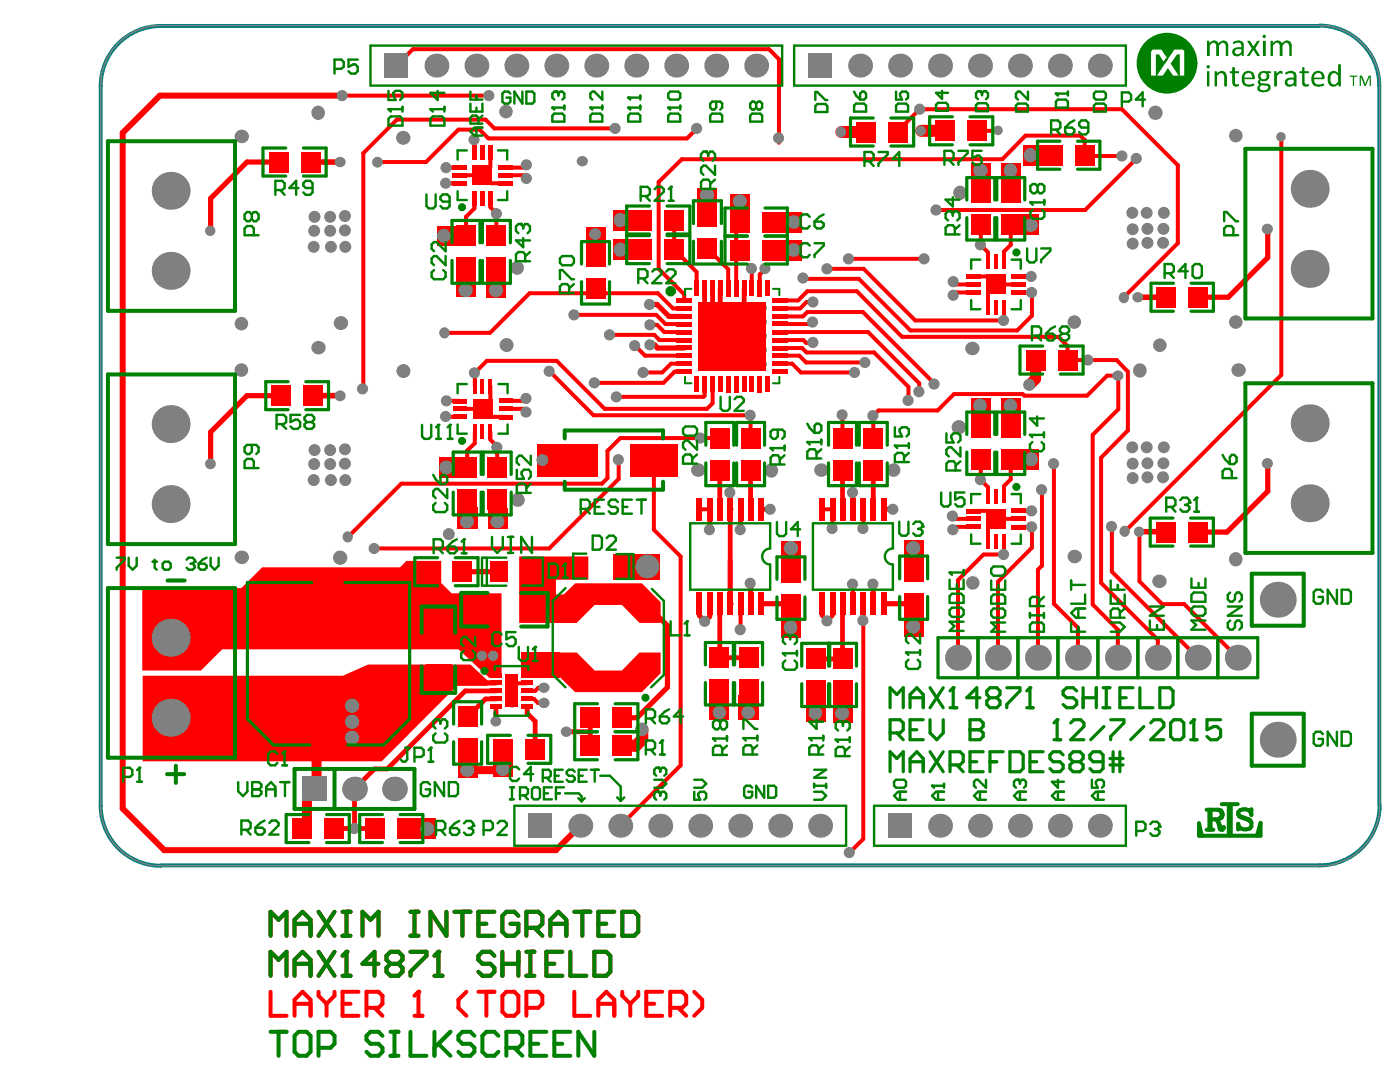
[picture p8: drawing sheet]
<svg xmlns="http://www.w3.org/2000/svg" width="269mm" height="207mm" viewBox="0 0 269 207" stroke-linecap="round" stroke-linejoin="round" font-family="sans-serif">
<g fill="#f00">
<path d="M106.7 125.2h4l3.5 3.5h5.2l3.4-3.5h4.1v4l-3.7 3.6h-12.8l-3.7-3.6z"/>
<path d="M106.7 115.6l3.7-3.7h12.8l3.7 3.7v3.9h-4.1l-3.4-3.4h-5.2l-3.5 3.4h-4z"/>
<path d="M100.1 125.2h7.5v4.9h-7.5z"/>
<path d="M99.7 106.8h13.3v4.5h-6.3v2.8h3.8l.3 .3-.1 5.1h-11z"/>
<path d="M27.4 129.7h38.4l4.9-2.2h19.6l3.3 3.1v1h-5.8l-14.5 14.5h-45.9z"/>
<path d="M27.3 112.9h19.1l3.9-4h26.5l1.2-1.3h6.7v4.3l2 2h9.6v16.2h-2.4l-5.9-5.5h-45.3l-4.1 4.1h-11.3z"/>
<circle cx="65.4" cy="31.1" r=".54"/>
</g>
<g fill="none" stroke="#f00" stroke-width=".77">
<path d="M65.4 18.3h.4M92.1 24.9l1.7 1.7M94.2 29.3v2.9M94.2 38.1v1.7M133.8 24.6l-1.9 2M89.5 41.6v3.6M95.3 41.1v4.1M91.2 71.6v2.5M121.9 66.3l2 2M126 60.4l1.8 1.8M126.2 62.3l1.3 1.4M135.3 73.7v2.2l-.2 .3"/>
<path d="M91.2 85.1l-1.5 1.4M95.5 85.7v1.4M116.6 91.8l-1 1M134.3 97.7h2M101.2 134.1h1.3l.8 .8h1.2M103.4 132h1.1"/>
</g>
<path d="M134.3 115.9v2.3l1.1 1 .9-.9v-2.4M93.2 134.1l-3.4 3.5M101.2 135.6v1.3M71.9 147.6h2.5" fill="none" stroke="#f00" stroke-width=".92"/>
<path d="M123.3 140v1.9l-1.2 1.2" fill="none" stroke="#f00" stroke-width="2.3"/>
<g fill="#f00">
<circle cx="140.2" cy="115.9" r=".46"/>
<circle cx="140.2" cy="97.7" r=".46"/>
</g>
<g fill="none" stroke="#f00" stroke-width=".92">
<path d="M135.3 55.3v3.9M136.8 55.3v5.4M138.3 55.3v6.9M142.9 55.3v6.9l-2.3 2.3M136.3 97.7v4M138.2 90.1v7.6M140.2 94.5v21.4M142.2 97.7v4M144.1 90.1v7.6M146.1 97.7h1.9M161.8 97.7h.1M163.8 94.5v3.2"/>
<path d="M167.7 91.4v6.3M169.7 97.7h1.8M138.2 115.9v10.3M144.1 111.9v4M165.8 115.9v3.2M167.7 112.1v3.8M89.3 132.6h5.9M93.2 134.1h2M95.2 135.6v2.8M101.2 136.9l1.6 1.5v5.4M113.3 137.7v5.4M138.1 126.2h5.6"/>
<path d="M156.6 126.5h5.2M64.1 159h8M68.1 151.4v7.6M108.8 140.4h4.5"/>
</g>
<g fill="none" stroke="#f00" stroke-width=".77">
<path d="M147.7 9.4l1.9 2M85.6 35.2h2.7M85.7 32.2h2.6M88 24.9h4.1M88.3 33.6h4.3M91.1 26.8v2.5M91.1 38.1v1.9l-1.6 1.6M93.2 23l1.7 1.6M94.2 35.2h2.8M94.2 39.8l1.2 1.2M97 33.6h3.5l.6 .6M101.1 31.6l-.5 .6h-3.6"/>
<path d="M130.9 30.6l-4.4 4.3v16.7M172.4 25.1v.2M187.6 25.1h4M207.4 26l.9 .9v2.9M208.2 29.9h7.3M226.2 31.7v15M246 26.3v45.6M101.7 56.3l-7.6 7.6h-8.7M126.3 56.3l2.9 2.9h2.2M129.5 42.2v5.7M131.4 56.5v1.2M133.8 52.2v3.1"/>
<path d="M135.8 47.7l4 4v3.6M141.4 43.4v11.9M144.4 51.5v3.8M147 51.5l-1.1 1.2v2.6M154.2 53.4l.2 .1h10.5M156.2 58h-1.3l-1.3 1.2M158.9 51.6h6.9M164.5 55.9h-9.5l-1.7 1.8M165.7 59.9h-10.7l-.8 .8M183.1 54.1l.5 .5h3.3M186.9 56.1h-3.3l-.5 .6M186.9 53.1h2.8"/>
<path d="M188.3 43.1v3.9l1.4 1.4v1.8M189.7 56.1v2.9M191.2 54.6h4.4M194.1 43.1v3.9l-1.3 1.3v1.9M195.6 56.1h2.5v4.5l-2.8 2.8M195.6 53.1h2.5M215.9 57v.1M69.7 74.2v.4M85.8 76.9h2.5M93.5 69.3l-2.3 2.3M94.2 76.9l-1.6 1.6h-4.3M97.1 78.5h3.4l.6 .6"/>
<path d="M101.1 76.5l-.5 .4h-3.5M110.3 60.4h15.7M117.1 64.3h8.5l1 1M124.9 62.3h1.3M131.4 69.8h-2.6l-1.6 1.7h-3.6M131.4 71.3h-1.9l-2.1 2.2h-13.2M136.8 73.7v3.7l-1 1.1M144.1 79.7v4.4M149.8 69.8h2.3l1.7 1.7h10.3M153.5 68.3l1.3 1.3h11.3M154 66.8l.9 .8h12.9M154.2 65.3l.6 .5 1.4-.1"/>
<path d="M168.7 78.8l-1 1v4.3M176.5 73.6v1.6M183.2 75.6h13.2l.3 .3M205 66.4v2.7h9.4l2.2 2.2v11.3M208.7 75.9l3.9-3.8h2.1v6.4M85.7 80h2.6M89.7 86.5v4.4M91.2 82.8v2.3M94.2 82.8v1.6l1.3 1.3M94.2 80h2.9M95.5 85.8v3.9M118.8 88.2v3.7"/>
<path d="M119.1 84.1l-2.5 2.4v5.3M134.5 84.1h3.7M157.9 97.7h2v3.7M165.8 97.7v3.7M183 99l.5 .6h3.4M186.9 98h2.8M188.3 88.1v4l1.4 1.4v1.7M191.2 99.6h4.4M194.1 88.1v3.9l-1.3 1.3M195.6 98h2.5M200.1 94v14.6l-.8 .7v16.9M202.4 89v26.9"/>
<path d="M209.8 83.5v32.5M130.7 106.8v40.1M142.2 115.9v5M157.9 115.9v2.3l1 1 1-1v-2.3M163.8 112.1v3.8M165.8 119.1v41.9l-2.6 2.6M183.9 111.3v14.9M186.9 101.1h-3.3l-.6 .6M189.7 101.1v2.9M191.6 111.6v14.6M192.8 104v2.4h-3.9M195.6 101.1h2.5v4"/>
<path d="M213.5 101v8.7M218.8 102v9.6M101.1 131.1h-2.9v1.5M103.4 132l-.6 .6h-1.6M207 120.5v5.7M214.6 120.9v5.3M222.3 122.8v3.4"/>
</g>
<g fill="none" stroke="#f00" stroke-width="1">
<path d="M53.5 31.1h-6.1l-7 7v6.2M124.8 58.4h1.4l2.3 2.3M230.1 57h5.7M243.4 43.9v5.5M53.9 75.9h-6.5l-7 7v6.2M124.9 66.2h.8l.5 .6M243.4 88.9v5.4M88.8 109.7h7.4M146.1 115.9h5.7M169.7 115.9h5.7M85.4 131.1h9.8M119.5 137.7h2.8"/>
<path d="M128.2 120.1v11.8"/>
</g>
<path d="M60.8 137.7v13.3l-1.9 1.9v6.1" fill="none" stroke="#f00" stroke-width="1.9"/>
<path d="M23.6 25.5v129.7M111.4 158.5l-4.7 4.7" fill="none" stroke="#f00" stroke-width="1.2"/>
<path d="M59.6 31.1h5.8M218.6 57h5.3M60.1 75.9h5.3" fill="none" stroke="#f00" stroke-width="1.1"/>
<path d="M89.8 147.8h6.6" fill="none" stroke="#f00" stroke-width="1.5"/>
<path d="M161.5 25.3h4.8M119.5 143.1h2.6" fill="none" stroke="#f00" stroke-width="2.3"/>
<path d="M198.8 72.7l-1.1 1.2" fill="none" stroke="#f00" stroke-width="2.1"/>
<circle cx="161.8" cy="126.5" r=".46" fill="#f00"/>
<g fill="none" stroke="#f00" stroke-width=".77">
<path d="M65.8 18.3h28.1M147.7 9.4h-68.4l-3.2 3.2M149.6 11.4v16M88 24.9l-6.2 6.2h-9.2M93.2 23h-17l-6.4 6.4v44.8M93.8 26.6h38.1M94.9 24.6h23.3M176.7 20.9l-4.3 4.2M176.7 21h38.7l10.8 10.7M207.4 26h-10.5l-4.4 4.6h-61.6M218.3 30.4l-9.9 9.9h-28.6M101.7 56.3h24.6"/>
<path d="M126.5 51.6l4.9 4.9M129.5 47.9l4.3 4.3M149.8 59.2h3.8M149.8 57.7h3.5M163 49.7h14.5M164.5 55.9l8.7 8.7h30l1.8 1.8M164.9 53.5l9.9 9.9h20.5M165.7 59.9l13.7 13.7M165.8 51.6l9.9 9.9h17.1v-2.5M226.2 46.7l-10.3 10.3M93.5 69.3h13.4l9.2 9.2h19.7M94.2 74.1v2.8"/>
<path d="M105.5 71.3l8.5 8.4h30.1M118.4 76.2h16.7M123.9 68.3h7.5M126.6 65.3h4.8M127.5 63.7h3.9M127.8 62.2h3.6M149.8 63.7h16.9l9.8 9.9M149.8 68.3h3.7M149.8 65.3h4.4M149.8 66.8h4.2M149.8 62.2h5.9M149.8 60.7h4.4"/>
<path d="M161.8 79.6v4.5M167.8 67.6l6.6 6.6v2.7M183.2 75.6l-3.2 3.2h-11.3M196.7 75.9h12M214.7 78.5l-4.9 5M246 71.9l-30 30.1M115.6 92.8h-38.6l-10.2 10.2M118.8 91.9l-13.4 13.4h-33.5M119.1 84.1h15.4M125.5 88.3v13.4l5.2 5.1M192.8 93.3v1.9M216.6 82.6l-5.2 5.2v24.1l10.9 10.9"/>
<path d="M188.9 106.4l-5 4.9M198.1 105.1l-6.5 6.5M202.4 115.9l4.6 4.6M209.8 116l4.8 4.9M213.5 109.7l16.5 16.5M218.8 111.6l4.4 4.3h4.2l10.3 10.3M130.7 146.9l-11.6 11.6"/>
</g>
<path d="M161.8 91.1v6.6M161.8 115.9v10.6M89.3 132.6l-14.9 15M71.9 147.6l-3.8 3.8" fill="none" stroke="#f00" stroke-width=".92"/>
<path d="M198.8 69.1v3.6" fill="none" stroke="#f00" stroke-width="2.1"/>
<path d="M218.8 102h6.4" fill="none" stroke="#f00" stroke-width="1.1"/>
<path d="M243.4 49.4l-7.6 7.6M126.2 66.8h5.2M128.5 60.7h2.9M243.4 94.3l-7.8 7.8h-5.6M125.4 117.3l2.8 2.8M128.2 131.9l-5.9 5.8" fill="none" stroke="#f00" stroke-width="1"/>
<path d="M65.4 18.3h-34.7l-7.1 7.2M23.6 155.2l7.9 8h75.2" fill="none" stroke="#f00" stroke-width="1.2"/>
<path d="M176.9 25.1h4.6" fill="none" stroke="#f00" stroke-width="2.3"/>
<g fill="#f00">
<path d="M94.7 144.9h3.8v4.1h-3.8z" fill-rule="evenodd"/>
<path d="M84.3 87.8h3.8v3.8h-3.8z" fill-rule="evenodd"/>
<path d="M83.9 43.4h4v3.7h-4z" fill-rule="evenodd"/>
<path d="M103.1 85.2h3v6.2h-3z" fill-rule="evenodd"/>
<path d="M150 117.7h3.8v4.7h-3.8z" fill-rule="evenodd"/>
<path d="M150 103.8h3.8v4.7h-3.8z" fill-rule="evenodd"/>
<path d="M87.9 145.5h3.8v3.7h-3.8z" fill-rule="evenodd"/>
<path d="M93.6 97.5h3.9v3.9h-3.9z" fill-rule="evenodd"/>
<path d="M87.8 97.4h3.9v4h-3.9z" fill-rule="evenodd"/>
<path d="M87.6 52.7h3.8v4.3h-3.8z" fill-rule="evenodd"/>
<path d="M93.4 52.7h3.8v4.3h-3.8z" fill-rule="evenodd"/>
<path d="M117.6 40.3h4.3v3.8h-4.3z" fill-rule="evenodd"/>
<path d="M141.8 133.4h3.9v4.7h-3.9z" fill-rule="evenodd"/>
<path d="M136.2 134.1h3.9v4h-3.9z" fill-rule="evenodd"/>
<path d="M133.9 36.1h3.9v3.8h-3.9z" fill-rule="evenodd"/>
<path d="M195.2 41.2h4.2v3.9h-4.2z" fill-rule="evenodd"/>
<path d="M117.8 106.3h8.9v4.9h-8.9z" fill-rule="evenodd"/>
<path d="M112.4 43.7h3.9v4.1h-3.9z" fill-rule="evenodd"/>
<path d="M140.2 37.2h3.8v4h-3.8z" fill-rule="evenodd"/>
<path d="M159.9 134h3.8v4.6h-3.8z" fill-rule="evenodd"/>
<path d="M154.7 133.8h3.8v4.8h-3.8z" fill-rule="evenodd"/>
<path d="M173.5 103.7h3.8v4.3h-3.8z" fill-rule="evenodd"/>
<path d="M173.5 117.2h3.8v5h-3.8z" fill-rule="evenodd"/>
<path d="M192.2 76.5h3.8v4h-3.8z" fill-rule="evenodd"/>
<path d="M186.4 76.5h3.8v4h-3.8z" fill-rule="evenodd"/>
<path d="M195.5 86.2h4v3.9h-4z" fill-rule="evenodd"/>
<path d="M196.5 27.9h4.2v3.8h-4.2z" fill-rule="evenodd"/>
<path d="M186.4 31.4h3.8v4.2h-3.8z" fill-rule="evenodd"/>
<path d="M192.2 31.4h3.8v4.3h-3.8z" fill-rule="evenodd"/>
<path d="M117.6 46h4.4v3.8h-4.4z" fill-rule="evenodd"/>
<path d="M78.5 157.1h5.1v3.8h-5.1z" fill-rule="evenodd"/>
<path d="M149.5 40.7h4.5v3.8h-4.5z" fill-rule="evenodd"/>
<path d="M149.3 46.1h4.7v3.8h-4.7z" fill-rule="evenodd"/>
</g>
<path d="M52 190.3v4.6h3M56.6 194.9v-3l1.5-1.6 1.5 1.6v3M56.6 192.6h3M61.2 190.3v.8l1.5 1.5M62.7 192.6v2.3M64.2 190.3v.8l-1.5 1.5M65.8 192.6h1.5M68.8 190.3h-3v4.6h3M70.4 193.4h2.3l.7-.8v-1.5l-.7-.8h-2.3v4.6M71.9 193.4l1.5 1.5M79.6 194.9h1.5M80.3 190.3v4.6" fill="none" stroke="#f00" stroke-width=".77"/>
<circle cx="80.3" cy="190.3" r=".38" fill="#f00"/>
<g fill="none" stroke="#f00" stroke-width=".77">
<path d="M52 187.3v-4.6l1.5 1.5 1.5-1.5v4.6M56.6 187.3v-3.1l1.5-1.5 1.5 1.5v3.1M56.6 185h3M61.2 182.7l3 4.6M64.2 182.7l-3 4.6M65.8 187.3h1.5M66.5 182.7v4.6M80.3 190.3l-.7 .8M89.6 190.3l-1.6 1.6v1.5l1.6 1.5M91.9 190.3h3M93.4 190.3v4.6M97.2 190.3h1.6l.7 .8v3.1l-.7 .7h-1.6l-.7-.7v-3.1z"/>
<path d="M101.1 193.4h2.3l.7-.8v-1.5l-.7-.8h-2.3v4.6M110.3 190.3v4.6h3M114.9 194.9v-3l1.5-1.6 1.6 1.6v3M114.9 192.6h3.1M119.5 190.3v.8l1.5 1.5M121 192.6v2.3M122.6 190.3v.8l-1.6 1.5M124.1 192.6h1.5M127.2 190.3h-3.1v4.6h3.1M128.7 193.4h2.3l.8-.8v-1.5l-.8-.8h-2.3v4.6M130.2 193.4l1.6 1.5M133.3 190.3l1.5 1.6v1.5l-1.5 1.5"/>
</g>
<circle cx="66.5" cy="182.7" r=".38" fill="#f00"/>
<path d="M66.5 182.7l-.7 .7M72.7 185h-3.1l2.3-2.3v4.6M75 185h1.5M75 185l-.8-.8v-.8l.8-.7h1.5l.8 .7v.8l-.8 .8M75 185l-.8 .7v.8l.8 .8h1.5l.8-.8v-.8l-.8-.7M78.8 182.7h3.1v.7l-3.1 3.1v.8M83.4 187.3h1.6M84.2 182.7v4.6" fill="none" stroke="#f00" stroke-width=".77"/>
<circle cx="84.2" cy="182.7" r=".38" fill="#f00"/>
<g fill="none" stroke="#f00" stroke-width=".77">
<path d="M52 179.6v-4.6l1.5 1.5 1.5-1.5v4.6M56.6 179.6v-3.1l1.5-1.5 1.5 1.5v3.1M56.6 177.3h3M61.2 175l3 4.6M64.2 175l-3 4.6M65.8 175h1.5M65.8 179.6h1.5M66.5 175v4.6M69.6 179.6v-4.6l1.5 1.5 1.6-1.5v4.6M78.8 175h1.5M78.8 179.6h1.5M79.6 175v4.6"/>
<path d="M85.7 175v4.6l-3-4.6v4.6M87.3 175h3M88.8 175v4.6M91.9 177.3h1.5M94.9 175h-3v4.6h3M99.5 175.8l-.7-.8h-1.6l-.7 .8v3l.7 .8h1.6l.7-.8v-1.5h-1.5M101.1 178.1h2.3l.7-.8v-1.5l-.7-.8h-2.3v4.6M102.6 178.1l1.5 1.5M105.7 177.3h3M105.7 179.6v-3.1l1.5-1.5 1.5 1.5v3.1M110.3 175h3M111.8 175v4.6"/>
<path d="M114.9 177.3h1.5M118 175h-3.1v4.6h3.1M119.5 175h2.3l.8 .8v3l-.8 .8h-2.3zM84.2 182.7l-.8 .7M94.9 183.4l-.7-.7h-1.6l-.7 .7v.8l.7 .8h1.6l.7 .7v.8l-.7 .8h-1.6l-.7-.8M96.5 185h3M96.5 182.7v4.6M99.5 182.7v4.6M101.1 182.7h1.5M101.1 187.3h1.5M101.8 182.7v4.6M104.9 185h1.5"/>
<path d="M108 182.7h-3.1v4.6h3.1M109.5 182.7v4.6h3.1M114.1 182.7h2.3l.8 .7v3.1l-.8 .8h-2.3z"/>
</g>
<g fill="#808080">
<circle cx="68" cy="159" r="1.07"/>
<circle cx="104.5" cy="132" r="1.04"/>
<circle cx="104.5" cy="134.9" r="1.04"/>
<circle cx="65.7" cy="18.3" r="1.07"/>
<circle cx="124.3" cy="108.7" r="2.3"/>
<circle cx="208.9" cy="69.1" r="1.07"/>
<circle cx="71.8" cy="105.3" r="1.07"/>
<circle cx="213.4" cy="101" r="1.07"/>
<circle cx="202.3" cy="89" r="1.07"/>
<circle cx="200" cy="94" r="1.07"/>
<circle cx="179.3" cy="73.7" r="1.07"/>
<circle cx="142.1" cy="38.6" r="1.34"/>
<circle cx="177.4" cy="49.7" r="1.07"/>
<circle cx="89.7" cy="100.1" r="1.34"/>
<circle cx="95.5" cy="100.1" r="1.34"/>
<circle cx="85.6" cy="79.9" r="1.07"/>
<circle cx="85.6" cy="35.2" r="1.07"/>
<circle cx="198" cy="88.2" r="1.35"/>
<circle cx="198" cy="43.2" r="1.34"/>
<circle cx="85.2" cy="45.3" r="1.34"/>
<circle cx="89.4" cy="55.7" r="1.36"/>
<circle cx="95.3" cy="55.7" r="1.36"/>
<circle cx="99.3" cy="51.4" r="1.33"/>
<circle cx="243.4" cy="88.9" r="1.06"/>
<circle cx="67.6" cy="135.4" r="1.38"/>
<circle cx="215.9" cy="102" r="1.04"/>
<circle cx="214.7" cy="72.1" r="1.04"/>
<circle cx="96.5" cy="147.6" r="1.35"/>
<circle cx="89.7" cy="147.8" r="1.34"/>
<circle cx="191.1" cy="54.6" r="1.73"/>
<circle cx="67.6" cy="138.5" r="1.38"/>
<circle cx="67.6" cy="141.6" r="1.38"/>
<circle cx="92.5" cy="125.8" r="1"/>
<circle cx="94.7" cy="125.8" r="1"/>
<circle cx="95.2" cy="138.4" r="1.02"/>
<circle cx="108.8" cy="140.4" r="1.04"/>
<circle cx="123.2" cy="140" r="1.31"/>
<circle cx="222.7" cy="111.5" r="1.34"/>
<circle cx="218.8" cy="71.1" r="1.35"/>
<circle cx="220.3" cy="88.9" r="1.15"/>
<circle cx="223.4" cy="88.9" r="1.15"/>
<circle cx="217.5" cy="89" r="1.15"/>
<circle cx="223.5" cy="85.8" r="1.15"/>
<circle cx="220.2" cy="85.8" r="1.15"/>
<circle cx="217.4" cy="85.8" r="1.15"/>
<circle cx="217.5" cy="91.8" r="1.15"/>
<circle cx="220.3" cy="91.6" r="1.15"/>
<circle cx="223.3" cy="91.6" r="1.15"/>
<circle cx="82" cy="159.1" r="1.38"/>
<circle cx="237.2" cy="107.4" r="1.35"/>
<circle cx="206.4" cy="106.8" r="1.34"/>
<circle cx="218.7" cy="102" r="1"/>
<circle cx="218.5" cy="57" r="1.04"/>
<circle cx="206.3" cy="61.8" r="1.31"/>
<circle cx="237.3" cy="61.8" r="1.31"/>
<circle cx="223.3" cy="46.6" r="1.15"/>
<circle cx="220.3" cy="46.6" r="1.15"/>
<circle cx="217.5" cy="46.8" r="1.15"/>
<circle cx="217.4" cy="40.8" r="1.15"/>
<circle cx="220.2" cy="40.8" r="1.15"/>
<circle cx="223.5" cy="40.8" r="1.15"/>
<circle cx="217.5" cy="44" r="1.15"/>
<circle cx="223.4" cy="43.9" r="1.15"/>
<circle cx="220.3" cy="43.9" r="1.15"/>
<circle cx="221.9" cy="21.7" r="1.38"/>
<circle cx="222.7" cy="66.3" r="1.31"/>
<circle cx="218.2" cy="30.4" r="1.07"/>
<circle cx="215.8" cy="57.1" r="1.04"/>
<circle cx="243.4" cy="43.9" r="1.06"/>
<circle cx="215.4" cy="29.9" r="1.07"/>
<circle cx="77.5" cy="26.4" r="1.36"/>
<circle cx="46.5" cy="26.2" r="1.34"/>
<circle cx="60.4" cy="41.6" r="1.15"/>
<circle cx="63.4" cy="41.6" r="1.15"/>
<circle cx="66.2" cy="41.5" r="1.15"/>
<circle cx="66.3" cy="47.4" r="1.15"/>
<circle cx="63.5" cy="47.4" r="1.15"/>
<circle cx="60.2" cy="47.4" r="1.15"/>
<circle cx="66.2" cy="44.2" r="1.15"/>
<circle cx="60.3" cy="44.3" r="1.15"/>
<circle cx="63.4" cy="44.3" r="1.15"/>
<circle cx="61" cy="21.7" r="1.35"/>
<circle cx="72.5" cy="31.1" r="1.04"/>
<circle cx="40.4" cy="44.3" r="1"/>
<circle cx="85.3" cy="63.9" r="1.04"/>
<circle cx="65.3" cy="76" r="1.06"/>
<circle cx="77.5" cy="71.2" r="1.34"/>
<circle cx="46.4" cy="71" r="1.31"/>
<circle cx="60.4" cy="86.4" r="1.15"/>
<circle cx="63.4" cy="86.4" r="1.15"/>
<circle cx="66.2" cy="86.2" r="1.15"/>
<circle cx="66.3" cy="92.1" r="1.15"/>
<circle cx="63.5" cy="92.1" r="1.15"/>
<circle cx="60.2" cy="92.1" r="1.15"/>
<circle cx="66.2" cy="89" r="1.15"/>
<circle cx="60.3" cy="89.1" r="1.15"/>
<circle cx="63.4" cy="89.1" r="1.15"/>
<circle cx="65.3" cy="107" r="1.38"/>
<circle cx="61.2" cy="66.7" r="1.34"/>
<circle cx="66.7" cy="103.1" r="1.04"/>
<circle cx="69.6" cy="74.6" r="1.07"/>
<circle cx="40.4" cy="89" r="1.04"/>
<circle cx="194" cy="77.9" r="1.35"/>
<circle cx="188.1" cy="77.9" r="1.35"/>
<circle cx="184.1" cy="82" r="1.38"/>
<circle cx="198.1" cy="98" r="1.07"/>
<circle cx="198" cy="53.1" r="1.07"/>
<circle cx="184.3" cy="37" r="1.35"/>
<circle cx="188.2" cy="32.7" r="1.38"/>
<circle cx="194" cy="32.7" r="1.35"/>
<circle cx="86.2" cy="102.5" r="1.15"/>
<circle cx="65.3" cy="31.1" r="1.04"/>
<circle cx="46.4" cy="62.1" r="1.31"/>
<circle cx="65.5" cy="62" r="1.36"/>
<circle cx="95.4" cy="85.8" r="1.07"/>
<circle cx="99.4" cy="95.9" r="1.34"/>
<circle cx="46.5" cy="106.9" r="1.34"/>
<circle cx="95.3" cy="41" r="1.07"/>
<circle cx="85.7" cy="89.7" r="1.34"/>
<circle cx="188.2" cy="47" r="1.07"/>
<circle cx="188.2" cy="92.1" r="1.07"/>
<circle cx="197.8" cy="29.8" r="1.35"/>
<circle cx="237.3" cy="26" r="1.31"/>
<circle cx="101" cy="79.1" r="1.07"/>
<circle cx="92.6" cy="78.4" r="1.73"/>
<circle cx="101" cy="76.5" r="1.07"/>
<circle cx="85.7" cy="76.9" r="1.07"/>
<circle cx="91.1" cy="71.6" r="1.07"/>
<circle cx="92.6" cy="33.7" r="1.75"/>
<circle cx="191.1" cy="99.6" r="1.73"/>
<circle cx="91" cy="26.8" r="1.07"/>
<circle cx="101.1" cy="34.2" r="1.07"/>
<circle cx="101.1" cy="31.6" r="1.07"/>
<circle cx="85.6" cy="32.2" r="1.07"/>
<circle cx="192.7" cy="106.4" r="1.07"/>
<circle cx="198.1" cy="101.1" r="1.07"/>
<circle cx="182.9" cy="99" r="1.07"/>
<circle cx="183" cy="101.7" r="1.07"/>
<circle cx="198.1" cy="56.1" r="1.07"/>
<circle cx="192.7" cy="61.5" r="1.07"/>
<circle cx="183" cy="56.7" r="1.07"/>
<circle cx="183" cy="54.1" r="1.07"/>
<circle cx="186.8" cy="66.9" r="1.34"/>
<circle cx="186.8" cy="111.9" r="1.31"/>
<circle cx="97.2" cy="21.4" r="1.31"/>
<circle cx="97.3" cy="66.2" r="1.34"/>
<circle cx="144.3" cy="51.5" r="1.07"/>
<circle cx="146.9" cy="51.5" r="1.07"/>
<circle cx="159.8" cy="101.4" r="1.07"/>
<circle cx="165.7" cy="101.4" r="1.07"/>
<circle cx="163.7" cy="94.5" r="1.07"/>
<circle cx="167.6" cy="112.1" r="1.07"/>
<circle cx="165.7" cy="119.1" r="1.07"/>
<circle cx="163.7" cy="112.1" r="1.07"/>
<circle cx="158.8" cy="119.2" r="1.07"/>
<circle cx="175.4" cy="120.2" r="1.38"/>
<circle cx="175.4" cy="105.2" r="1.38"/>
<circle cx="147.9" cy="97.7" r="1.07"/>
<circle cx="142.1" cy="101.7" r="1.07"/>
<circle cx="136.2" cy="101.7" r="1.07"/>
<circle cx="140.1" cy="94.5" r="1.07"/>
<circle cx="135.3" cy="119.2" r="1.07"/>
<circle cx="144" cy="111.9" r="1.07"/>
<circle cx="151.9" cy="105.2" r="1.38"/>
<circle cx="161.7" cy="136.9" r="1.34"/>
<circle cx="143.7" cy="136.7" r="1.31"/>
<circle cx="156.5" cy="136.8" r="1.35"/>
<circle cx="138.1" cy="136.7" r="1.31"/>
<circle cx="151.8" cy="120.4" r="1.35"/>
<circle cx="133.8" cy="24.6" r="1.07"/>
<circle cx="118.1" cy="24.6" r="1.07"/>
<circle cx="93.9" cy="18.3" r="1.07"/>
<circle cx="148.1" cy="90.3" r="1.35"/>
<circle cx="134.1" cy="90.2" r="1.34"/>
<circle cx="157.7" cy="90.2" r="1.34"/>
<circle cx="171.6" cy="90.2" r="1.31"/>
<circle cx="237.9" cy="71" r="1.34"/>
<circle cx="197.6" cy="73.9" r="1.15"/>
<circle cx="119.1" cy="42.2" r="1.35"/>
<circle cx="119.1" cy="47.9" r="1.35"/>
<circle cx="152.4" cy="48" r="1.31"/>
<circle cx="152.4" cy="42.6" r="1.31"/>
<circle cx="135.8" cy="37.4" r="1.34"/>
<circle cx="167.6" cy="79.8" r="1.07"/>
<circle cx="161.7" cy="79.6" r="1.07"/>
<circle cx="156" cy="61.8" r="1.07"/>
<circle cx="179.7" cy="40.3" r="1.07"/>
<circle cx="176.4" cy="75.2" r="1.07"/>
<circle cx="174.4" cy="76.9" r="1.07"/>
<circle cx="156.1" cy="65.7" r="1.07"/>
<circle cx="166.1" cy="69.6" r="1.07"/>
<circle cx="164.1" cy="71.5" r="1.07"/>
<circle cx="123.5" cy="71.5" r="1.07"/>
<circle cx="134.5" cy="84.1" r="1.07"/>
<circle cx="118.3" cy="76.2" r="1.07"/>
<circle cx="114.1" cy="73.5" r="1.07"/>
<circle cx="144" cy="79.7" r="1.07"/>
<circle cx="105.4" cy="71.3" r="1.07"/>
<circle cx="149.5" cy="26.5" r="1.07"/>
<circle cx="110.2" cy="60.4" r="1.07"/>
<circle cx="124.7" cy="58.4" r="1.07"/>
<circle cx="124.8" cy="62.3" r="1.07"/>
<circle cx="124.8" cy="66.2" r="1.07"/>
<circle cx="156.1" cy="58" r="1.07"/>
<circle cx="117" cy="64.3" r="1.07"/>
<circle cx="121.9" cy="66.3" r="1.07"/>
<circle cx="162.9" cy="49.7" r="1.07"/>
<circle cx="154.2" cy="53.4" r="1.07"/>
<circle cx="158.8" cy="51.6" r="1.07"/>
<circle cx="163.1" cy="163.6" r="1.07"/>
<circle cx="142.1" cy="120.9" r="1.07"/>
<circle cx="118.7" cy="88.2" r="1.07"/>
<circle cx="171.4" cy="97.7" r="1.07"/>
<circle cx="114.3" cy="44.9" r="1.15"/>
<circle cx="104.1" cy="88.3" r="1.15"/>
<circle cx="246" cy="26.3" r=".92"/>
<circle cx="161.4" cy="25.4" r="1.04"/>
<circle cx="176.6" cy="21" r="1.07"/>
<circle cx="176.8" cy="25.1" r="1"/>
<circle cx="191.6" cy="25" r=".92"/>
<circle cx="111.9" cy="30.9" r="1.04"/>
<circle cx="91.5" cy="12.6" r="2.3"/>
<circle cx="98.2" cy="134.8" r="1.04"/>
<circle cx="98.2" cy="130.5" r="1.04"/>
<circle cx="122.2" cy="12.6" r="2.3"/>
<circle cx="135.1" cy="67.2" r="1.04"/>
<circle cx="135.1" cy="61.8" r="1.04"/>
<circle cx="140.6" cy="67.2" r="1.04"/>
<circle cx="140.6" cy="61.8" r="1.04"/>
<circle cx="146" cy="67.2" r="1.04"/>
<circle cx="146" cy="61.8" r="1.04"/>
<circle cx="165.1" cy="12.6" r="2.3"/>
<circle cx="195.8" cy="12.6" r="2.3"/>
<circle cx="98.2" cy="132.6" r="1.04"/>
<circle cx="134.5" cy="158.5" r="2.3"/>
<circle cx="135.1" cy="64.5" r="1.04"/>
<circle cx="135.1" cy="69.9" r="1.04"/>
<circle cx="135.1" cy="59" r="1.04"/>
<circle cx="140.6" cy="64.5" r="1.04"/>
<circle cx="140.6" cy="59" r="1.04"/>
<circle cx="140.6" cy="69.9" r="1.04"/>
<circle cx="146" cy="64.5" r="1.04"/>
<circle cx="146" cy="69.9" r="1.04"/>
<circle cx="146" cy="59" r="1.04"/>
<circle cx="195.8" cy="158.5" r="2.3"/>
<circle cx="99.1" cy="12.6" r="2.3"/>
<circle cx="83.8" cy="12.6" r="2.3"/>
<circle cx="114.5" cy="12.6" r="2.3"/>
<circle cx="106.8" cy="12.6" r="2.3"/>
<circle cx="143.3" cy="67.3" r="1.04"/>
<circle cx="137.9" cy="67.2" r="1.04"/>
<circle cx="143.3" cy="61.8" r="1.04"/>
<circle cx="137.9" cy="61.8" r="1.04"/>
<circle cx="145.2" cy="12.6" r="2.3"/>
<circle cx="137.5" cy="12.6" r="2.3"/>
<circle cx="172.8" cy="12.6" r="2.3"/>
<circle cx="188.2" cy="12.6" r="2.3"/>
<circle cx="180.5" cy="12.6" r="2.3"/>
<circle cx="211.2" cy="12.6" r="2.3"/>
<circle cx="68.1" cy="151.4" r="2.38"/>
<circle cx="75.7" cy="151.4" r="2.38"/>
<circle cx="119.1" cy="158.5" r="2.3"/>
<circle cx="111.4" cy="158.5" r="2.3"/>
<circle cx="149.8" cy="158.5" r="2.3"/>
<circle cx="142.1" cy="158.5" r="2.3"/>
<circle cx="143.3" cy="69.9" r="1.04"/>
<circle cx="143.3" cy="64.5" r="1.04"/>
<circle cx="143.3" cy="59" r="1.04"/>
<circle cx="137.9" cy="64.5" r="1.04"/>
<circle cx="137.9" cy="59" r="1.04"/>
<circle cx="137.9" cy="69.9" r="1.04"/>
<circle cx="157.5" cy="158.5" r="2.3"/>
<circle cx="188.2" cy="158.5" r="2.3"/>
<circle cx="180.5" cy="158.5" r="2.3"/>
<circle cx="183.9" cy="126.2" r="2.49"/>
<circle cx="191.6" cy="126.2" r="2.49"/>
<circle cx="211.2" cy="158.5" r="2.3"/>
<circle cx="222.3" cy="126.2" r="2.49"/>
<circle cx="214.6" cy="126.2" r="2.49"/>
<circle cx="207" cy="126.2" r="2.49"/>
<circle cx="245.3" cy="142" r="3.5"/>
<circle cx="230" cy="126.2" r="2.49"/>
<circle cx="237.7" cy="126.2" r="2.49"/>
<circle cx="245.3" cy="115.1" r="3.5"/>
<circle cx="129.8" cy="12.6" r="2.3"/>
<circle cx="203.5" cy="12.6" r="2.3"/>
<circle cx="32.8" cy="137.7" r="3.6"/>
<circle cx="32.8" cy="81.4" r="3.6"/>
<circle cx="32.8" cy="36.6" r="3.6"/>
<circle cx="126.8" cy="158.5" r="2.3"/>
<circle cx="203.5" cy="158.5" r="2.3"/>
<circle cx="199.3" cy="126.2" r="2.49"/>
<circle cx="251.5" cy="81.2" r="3.6"/>
<circle cx="251.5" cy="36.2" r="3.6"/>
<circle cx="32.8" cy="122.4" r="3.6"/>
<circle cx="32.8" cy="96.7" r="3.6"/>
<circle cx="32.8" cy="52" r="3.6"/>
<circle cx="251.5" cy="51.6" r="3.6"/>
<circle cx="251.5" cy="96.6" r="3.6"/>
</g>
<g fill="#808080">
<path d="M58 149h4.8v4.8h-4.8z" fill-rule="evenodd"/>
<path d="M101.5 156.2h4.6v4.6h-4.6z" fill-rule="evenodd"/>
<path d="M73.8 10.3h4.6v4.6h-4.6z" fill-rule="evenodd"/>
<path d="M155.2 10.3h4.6v4.6h-4.6z" fill-rule="evenodd"/>
<path d="M170.5 156.2h4.6v4.6h-4.6z" fill-rule="evenodd"/>
</g>
<g fill="#f00">
<path d="M89.3 114.6h4.6v4.8h-4.6z" fill-rule="evenodd"/>
<path d="M92.2 72.8h.8v2.7h-.8z" fill-rule="evenodd"/>
<path d="M90.8 72.7h.8v2.8h-.8z" fill-rule="evenodd"/>
<path d="M90.6 36.7h.9v2.7h-.9z" fill-rule="evenodd"/>
<path d="M92.2 36.7h.8v2.8h-.8z" fill-rule="evenodd"/>
<path d="M95.8 79.6h2.7v.9h-2.7z" fill-rule="evenodd"/>
<path d="M95.8 78.1h2.7v.8h-2.7z" fill-rule="evenodd"/>
<path d="M95.6 34.8h2.8v.7h-2.8z" fill-rule="evenodd"/>
<path d="M95.6 31.8h2.8v.8h-2.8z" fill-rule="evenodd"/>
<path d="M136.4 72.3h.9v2.9h-.9z" fill-rule="evenodd"/>
<path d="M134.8 72.2h1v3h-1z" fill-rule="evenodd"/>
<path d="M133.3 72.2h.9v3h-.9z" fill-rule="evenodd"/>
<path d="M133.3 53.8h.9v3h-.9z" fill-rule="evenodd"/>
<path d="M134.8 53.7h1v3.1h-1z" fill-rule="evenodd"/>
<path d="M136.4 53.7h.9v3h-.9z" fill-rule="evenodd"/>
<path d="M142.4 72.3h1v2.9h-1z" fill-rule="evenodd"/>
<path d="M140.9 72.2h.9v3h-.9z" fill-rule="evenodd"/>
<path d="M139.4 72.2h.9v3h-.9z" fill-rule="evenodd"/>
<path d="M137.8 72.2h.9v3h-.9z" fill-rule="evenodd"/>
<path d="M137.8 53.8h.9v3h-.9z" fill-rule="evenodd"/>
<path d="M139.4 53.7h.9v3.1h-.9z" fill-rule="evenodd"/>
<path d="M140.9 53.7h.9v3.1h-.9z" fill-rule="evenodd"/>
<path d="M142.4 53.7h1v3h-1z" fill-rule="evenodd"/>
<path d="M147 72.3h.9v2.9h-.9z" fill-rule="evenodd"/>
<path d="M145.4 72.2h.9v3h-.9z" fill-rule="evenodd"/>
<path d="M143.9 72.2h.9v3h-.9z" fill-rule="evenodd"/>
<path d="M143.9 53.8h.9v3h-.9z" fill-rule="evenodd"/>
<path d="M145.4 53.7h.9v3.1h-.9z" fill-rule="evenodd"/>
<path d="M147 53.7h.9v3h-.9z" fill-rule="evenodd"/>
<path d="M189.3 102.6h.8v2.7h-.8z" fill-rule="evenodd"/>
<path d="M190.9 102.6h.7v2.7h-.7z" fill-rule="evenodd"/>
<path d="M190.9 48.8h.7v2.8h-.7z" fill-rule="evenodd"/>
<path d="M189.3 48.9h.8v2.7h-.8z" fill-rule="evenodd"/>
<path d="M194.2 100.7h2.8v.9h-2.8z" fill-rule="evenodd"/>
<path d="M194.2 99.2h2.8v.8h-2.8z" fill-rule="evenodd"/>
<path d="M194.2 97.6h2.8v.8h-2.8z" fill-rule="evenodd"/>
<path d="M194.2 55.7h2.8v.9h-2.8z" fill-rule="evenodd"/>
<path d="M194.2 54.2h2.8v.8h-2.8z" fill-rule="evenodd"/>
<path d="M194.2 52.6h2.8v.8h-2.8z" fill-rule="evenodd"/>
<path d="M90.8 81.5h.8v2.7h-.8z" fill-rule="evenodd"/>
<path d="M92.2 81.5h.8v2.7h-.8z" fill-rule="evenodd"/>
<path d="M92.2 27.9h.8v2.7h-.8z" fill-rule="evenodd"/>
<path d="M90.6 27.9h.9v2.7h-.9z" fill-rule="evenodd"/>
<path d="M97 129.5h2.5v6.2h-2.5z" fill-rule="evenodd"/>
<path d="M95.8 76.5h2.7v.8h-2.7z" fill-rule="evenodd"/>
<path d="M95.6 33.2h2.8v.8h-2.8z" fill-rule="evenodd"/>
<path d="M114.9 128.8h3.8v3.9h-3.8z" fill-rule="evenodd"/>
<path d="M114.9 112.2h3.8v3.8h-3.8z" fill-rule="evenodd"/>
<path d="M135.8 113.7h1v4.2h-1z" fill-rule="evenodd"/>
<path d="M133.8 113.8h1v4.2h-1z" fill-rule="evenodd"/>
<path d="M141.7 113.7h1v4.2h-1z" fill-rule="evenodd"/>
<path d="M139.7 113.7h1v4.3h-1z" fill-rule="evenodd"/>
<path d="M137.7 113.8h1v4.2h-1z" fill-rule="evenodd"/>
<path d="M145.6 113.7h1.1v4.2h-1.1z" fill-rule="evenodd"/>
<path d="M157.3 113.8h1.1v4.2h-1.1z" fill-rule="evenodd"/>
<path d="M159.3 113.7h1.1v4.2h-1.1z" fill-rule="evenodd"/>
<path d="M163.2 113.7h1.1v4.3h-1.1z" fill-rule="evenodd"/>
<path d="M165.2 113.7h1.1v4.2h-1.1z" fill-rule="evenodd"/>
<path d="M169.1 113.7h1.1v4.2h-1.1z" fill-rule="evenodd"/>
<path d="M190.9 93.8h.7v2.8h-.7z" fill-rule="evenodd"/>
<path d="M189.3 93.9h.8v2.7h-.8z" fill-rule="evenodd"/>
<path d="M189.3 57.6h.8v2.7h-.8z" fill-rule="evenodd"/>
<path d="M190.9 57.6h.7v2.7h-.7z" fill-rule="evenodd"/>
<path d="M200.2 27.9h3.9v3.8h-3.9z" fill-rule="evenodd"/>
<path d="M206.4 27.9h3.8v3.8h-3.8z" fill-rule="evenodd"/>
<path d="M52 74h3.9v3.9h-3.9z" fill-rule="evenodd"/>
<path d="M58.2 74h3.8v3.9h-3.8z" fill-rule="evenodd"/>
<path d="M135.8 95.6h1v4.2h-1z" fill-rule="evenodd"/>
<path d="M133.8 95.7h1v4.2h-1z" fill-rule="evenodd"/>
<path d="M141.7 95.6h1v4.2h-1z" fill-rule="evenodd"/>
<path d="M139.7 95.6h1v4.3h-1z" fill-rule="evenodd"/>
<path d="M137.7 95.7h1v4.2h-1z" fill-rule="evenodd"/>
<path d="M145.6 95.6h1.1v4.2h-1.1z" fill-rule="evenodd"/>
<path d="M157.3 95.7h1.1v4.2h-1.1z" fill-rule="evenodd"/>
<path d="M159.3 95.6h1.1v4.2h-1.1z" fill-rule="evenodd"/>
<path d="M163.2 95.6h1.1v4.3h-1.1z" fill-rule="evenodd"/>
<path d="M165.2 95.6h1.1v4.2h-1.1z" fill-rule="evenodd"/>
<path d="M169.1 95.6h1.1v4.2h-1.1z" fill-rule="evenodd"/>
<path d="M57.7 29.2h3.8v3.8h-3.8z" fill-rule="evenodd"/>
<path d="M94.2 133.7h2.1v.9h-2.1z" fill-rule="evenodd"/>
<path d="M94.2 135.1h2.1v1h-2.1z" fill-rule="evenodd"/>
<path d="M100.1 135.1h2.2v1h-2.2z" fill-rule="evenodd"/>
<path d="M100.1 133.7h2.2v.9h-2.2z" fill-rule="evenodd"/>
<path d="M94.2 129.1h2.1v1h-2.1z" fill-rule="evenodd"/>
<path d="M94.2 130.6h2.1v.9h-2.1z" fill-rule="evenodd"/>
<path d="M100.1 130.6h2.2v.9h-2.2z" fill-rule="evenodd"/>
<path d="M100.1 129.1h2.2v1h-2.2z" fill-rule="evenodd"/>
<path d="M86.9 78.1h2.7v.8h-2.7z" fill-rule="evenodd"/>
<path d="M86.9 79.5h2.7v.9h-2.7z" fill-rule="evenodd"/>
<path d="M93.8 72.7h.7v2.8h-.7z" fill-rule="evenodd"/>
<path d="M93.7 36.8h.8v2.7h-.8z" fill-rule="evenodd"/>
<path d="M86.9 34.8h2.7v.7h-2.7z" fill-rule="evenodd"/>
<path d="M86.9 31.7h2.7v.9h-2.7z" fill-rule="evenodd"/>
<path d="M112.4 53.5h3.9v3.9h-3.9z" fill-rule="evenodd"/>
<path d="M112.4 47.4h3.9v3.8h-3.9z" fill-rule="evenodd"/>
<path d="M148.3 66.4h3v.9h-3z" fill-rule="evenodd"/>
<path d="M148.3 67.8h3v.9h-3z" fill-rule="evenodd"/>
<path d="M148.3 69.3h3v1h-3z" fill-rule="evenodd"/>
<path d="M129.8 69.3h3.1v1h-3.1z" fill-rule="evenodd"/>
<path d="M129.8 67.8h3.1v.9h-3.1z" fill-rule="evenodd"/>
<path d="M129.8 66.3h3.1v.9h-3.1z" fill-rule="evenodd"/>
<path d="M148.3 60.3h3v.9h-3z" fill-rule="evenodd"/>
<path d="M148.3 61.7h3v.9h-3z" fill-rule="evenodd"/>
<path d="M148.3 63.3h3v.9h-3z" fill-rule="evenodd"/>
<path d="M129.8 63.3h3.1v.9h-3.1z" fill-rule="evenodd"/>
<path d="M129.8 61.8h3.1v.9h-3.1z" fill-rule="evenodd"/>
<path d="M129.8 60.3h3.1v.9h-3.1z" fill-rule="evenodd"/>
<path d="M148.3 57.2h3v.8h-3z" fill-rule="evenodd"/>
<path d="M129.8 57.3h3.1v.8h-3.1z" fill-rule="evenodd"/>
<path d="M140.2 40.7h3.8v3.8h-3.8z" fill-rule="evenodd"/>
<path d="M146.3 40.7h3.9v3.8h-3.9z" fill-rule="evenodd"/>
<path d="M164.4 23.4h3.8v3.9h-3.8z" fill-rule="evenodd"/>
<path d="M170.5 23.4h3.9v3.9h-3.9z" fill-rule="evenodd"/>
<path d="M192.4 102.7h.8v2.6h-.8z" fill-rule="evenodd"/>
<path d="M185.5 97.7h2.7v.8h-2.7z" fill-rule="evenodd"/>
<path d="M185.5 99.2h2.7v.8h-2.7z" fill-rule="evenodd"/>
<path d="M185.5 100.7h2.7v.8h-2.7z" fill-rule="evenodd"/>
<path d="M185.5 52.7h2.7v.8h-2.7z" fill-rule="evenodd"/>
<path d="M185.5 54.2h2.7v.8h-2.7z" fill-rule="evenodd"/>
<path d="M185.5 55.7h2.7v.8h-2.7z" fill-rule="evenodd"/>
<path d="M192.4 48.8h.8v2.7h-.8z" fill-rule="evenodd"/>
<path d="M192.2 41.2h3.8v3.9h-3.8z" fill-rule="evenodd"/>
<path d="M186.4 41.2h3.8v3.9h-3.8z" fill-rule="evenodd"/>
<path d="M192.2 35.1h3.8v3.8h-3.8z" fill-rule="evenodd"/>
<path d="M186.4 35.1h3.8v3.8h-3.8z" fill-rule="evenodd"/>
<path d="M179.6 23.2h3.8v3.8h-3.8z" fill-rule="evenodd"/>
<path d="M185.7 23.2h3.9v3.8h-3.9z" fill-rule="evenodd"/>
<path d="M62.2 157.1h3.8v3.8h-3.8z" fill-rule="evenodd"/>
<path d="M56 157.1h3.9v3.8h-3.9z" fill-rule="evenodd"/>
<path d="M70.1 157.1h3.9v3.8h-3.9z" fill-rule="evenodd"/>
<path d="M61.3 134.1h3.6v11.6h-3.6z" fill-rule="evenodd"/>
<path d="M61.2 109.1h3.6v11.5h-3.6z" fill-rule="evenodd"/>
<path d="M87.9 135.7h3.8v3.8h-3.8z" fill-rule="evenodd"/>
<path d="M87.9 141.8h3.8v3.9h-3.8z" fill-rule="evenodd"/>
<path d="M94.7 141.9h3.8v3.8h-3.8z" fill-rule="evenodd"/>
<path d="M81.8 127.6h4.8v4.6h-4.8z" fill-rule="evenodd"/>
<path d="M94.2 132.1h2.1v1h-2.1z" fill-rule="evenodd"/>
<path d="M100.1 132.1h2.2v1h-2.2z" fill-rule="evenodd"/>
<path d="M86.9 107.8h3.8v3.8h-3.8z" fill-rule="evenodd"/>
<path d="M80.7 107.8h3.9v3.8h-3.9z" fill-rule="evenodd"/>
<path d="M81.7 117.2h4.9v4.6h-4.9z" fill-rule="evenodd"/>
<path d="M94.2 107.7h3.3v4h-3.3z" fill-rule="evenodd"/>
<path d="M87.8 87.8h3.8v3.8h-3.8z" fill-rule="evenodd"/>
<path d="M87.8 93.9h3.8v3.8h-3.8z" fill-rule="evenodd"/>
<path d="M93.5 87.8h3.9v3.8h-3.9z" fill-rule="evenodd"/>
<path d="M93.5 93.9h3.9v3.8h-3.9z" fill-rule="evenodd"/>
<path d="M93.8 81.5h.7v2.7h-.7z" fill-rule="evenodd"/>
<path d="M86.9 76.6h2.7v.8h-2.7z" fill-rule="evenodd"/>
<path d="M90.8 76.6h3.7v3.7h-3.7z" fill-rule="evenodd"/>
<path d="M87.6 43.3h3.8v3.8h-3.8z" fill-rule="evenodd"/>
<path d="M93.4 43.3h3.8v3.8h-3.8z" fill-rule="evenodd"/>
<path d="M93.7 27.9h.8v2.7h-.8z" fill-rule="evenodd"/>
<path d="M86.9 33.2h2.7v.9h-2.7z" fill-rule="evenodd"/>
<path d="M90.8 31.8h3.7v3.7h-3.7z" fill-rule="evenodd"/>
<path d="M111.4 141.2h3.9v3.8h-3.9z" fill-rule="evenodd"/>
<path d="M117.6 141.2h3.8v3.8h-3.8z" fill-rule="evenodd"/>
<path d="M117.6 135.8h3.8v3.9h-3.8z" fill-rule="evenodd"/>
<path d="M111.4 135.8h3.9v3.9h-3.9z" fill-rule="evenodd"/>
<path d="M118 107.4h2.3v2.6h-2.3z" fill-rule="evenodd"/>
<path d="M110.6 107.4h2.3v2.6h-2.3z" fill-rule="evenodd"/>
<path d="M105.6 85.2h9.2v6.2h-9.2z" fill-rule="evenodd"/>
<path d="M121.4 40.3h3.8v3.8h-3.8z" fill-rule="evenodd"/>
<path d="M141.8 130.5h3.9v3.8h-3.9z" fill-rule="evenodd"/>
<path d="M141.8 124.3h3.9v3.8h-3.9z" fill-rule="evenodd"/>
<path d="M136.2 130.5h3.9v3.8h-3.9z" fill-rule="evenodd"/>
<path d="M136.2 124.3h3.9v3.8h-3.9z" fill-rule="evenodd"/>
<path d="M143.6 113.8h1.1v4.2h-1.1z" fill-rule="evenodd"/>
<path d="M142.2 82.2h3.8v3.8h-3.8z" fill-rule="evenodd"/>
<path d="M142.2 88.3h3.8v3.8h-3.8z" fill-rule="evenodd"/>
<path d="M136.3 88.3h3.8v3.8h-3.8z" fill-rule="evenodd"/>
<path d="M136.3 82.2h3.8v3.8h-3.8z" fill-rule="evenodd"/>
<path d="M134.1 58h13v13h-13z" fill-rule="evenodd"/>
<path d="M148.3 64.8h3v.9h-3z" fill-rule="evenodd"/>
<path d="M148.3 58.7h3v1h-3z" fill-rule="evenodd"/>
<path d="M148.3 70.9h3v.9h-3z" fill-rule="evenodd"/>
<path d="M129.8 70.9h3.1v.8h-3.1z" fill-rule="evenodd"/>
<path d="M129.8 64.8h3.1v.9h-3.1z" fill-rule="evenodd"/>
<path d="M129.8 58.7h3.1v1h-3.1z" fill-rule="evenodd"/>
<path d="M133.9 39.6h3.9v3.9h-3.9z" fill-rule="evenodd"/>
<path d="M159.9 124.5h3.8v3.9h-3.8z" fill-rule="evenodd"/>
<path d="M159.9 130.7h3.8v3.8h-3.8z" fill-rule="evenodd"/>
<path d="M154.7 124.5h3.8v3.9h-3.8z" fill-rule="evenodd"/>
<path d="M154.7 130.7h3.8v3.8h-3.8z" fill-rule="evenodd"/>
<path d="M161.2 113.8h1.1v4.2h-1.1z" fill-rule="evenodd"/>
<path d="M167.1 113.8h1.1v4.2h-1.1z" fill-rule="evenodd"/>
<path d="M165.8 88.3h3.8v3.8h-3.8z" fill-rule="evenodd"/>
<path d="M165.8 82.2h3.8v3.8h-3.8z" fill-rule="evenodd"/>
<path d="M159.9 82.2h3.8v3.8h-3.8z" fill-rule="evenodd"/>
<path d="M159.9 88.3h3.8v3.8h-3.8z" fill-rule="evenodd"/>
<path d="M192.2 86.2h3.8v3.9h-3.8z" fill-rule="evenodd"/>
<path d="M192.2 80.1h3.8v3.8h-3.8z" fill-rule="evenodd"/>
<path d="M186.4 86.2h3.8v3.9h-3.8z" fill-rule="evenodd"/>
<path d="M186.4 80.1h3.8v3.8h-3.8z" fill-rule="evenodd"/>
<path d="M192.4 93.8h.8v2.7h-.8z" fill-rule="evenodd"/>
<path d="M196.9 67.2h3.9v3.8h-3.9z" fill-rule="evenodd"/>
<path d="M192.4 57.7h.8v2.6h-.8z" fill-rule="evenodd"/>
<path d="M189.4 52.7h3.7v3.7h-3.7z" fill-rule="evenodd"/>
<path d="M221.9 100.2h3.9v3.8h-3.9z" fill-rule="evenodd"/>
<path d="M203.1 67.2h3.8v3.8h-3.8z" fill-rule="evenodd"/>
<path d="M222 55.1h3.8v3.9h-3.8z" fill-rule="evenodd"/>
<path d="M228.1 100.2h3.8v3.8h-3.8z" fill-rule="evenodd"/>
<path d="M228.2 55.1h3.8v3.9h-3.8z" fill-rule="evenodd"/>
<path d="M87.6 49.4h3.8v3.9h-3.8z" fill-rule="evenodd"/>
<path d="M93.4 49.4h3.8v3.9h-3.8z" fill-rule="evenodd"/>
<path d="M121.4 46h3.8v3.8h-3.8z" fill-rule="evenodd"/>
<path d="M143.6 95.7h1.1v4.2h-1.1z" fill-rule="evenodd"/>
<path d="M140.2 46.1h3.8v3.8h-3.8z" fill-rule="evenodd"/>
<path d="M146.3 46.1h3.9v3.8h-3.9z" fill-rule="evenodd"/>
<path d="M133.9 45.8h3.9v3.8h-3.9z" fill-rule="evenodd"/>
<path d="M161.2 95.7h1.1v4.2h-1.1z" fill-rule="evenodd"/>
<path d="M167.1 95.7h1.1v4.2h-1.1z" fill-rule="evenodd"/>
<path d="M189.4 97.7h3.7v3.7h-3.7z" fill-rule="evenodd"/>
<path d="M51.6 29.2h3.8v3.8h-3.8z" fill-rule="evenodd"/>
<path d="M99.8 114.6h4.6v4.8h-4.6z" fill-rule="evenodd"/>
<path d="M76.3 157.1h3.8v3.8h-3.8z" fill-rule="evenodd"/>
<path d="M100.8 141.9h3.9v3.8h-3.9z" fill-rule="evenodd"/>
<path d="M173.5 113.9h3.8v3.9h-3.8z" fill-rule="evenodd"/>
<path d="M173.5 107.8h3.8v3.8h-3.8z" fill-rule="evenodd"/>
<path d="M150 107.9h3.8v3.8h-3.8z" fill-rule="evenodd"/>
<path d="M150 114h3.8v3.9h-3.8z" fill-rule="evenodd"/>
<path d="M100.1 107.7h3.3v4h-3.3z" fill-rule="evenodd"/>
<path d="M120.9 85.2h9.3v6.2h-9.3z" fill-rule="evenodd"/>
<path d="M127.5 40.3h3.9v3.8h-3.9z" fill-rule="evenodd"/>
<path d="M127.5 46h3.9v3.8h-3.9z" fill-rule="evenodd"/>
</g>
<path d="M22.7 8.3a11.2 11.2 0 0 1 8.2-3.4h222.5a11.5 11.5 0 0 1 11.5 11.5v138.2a11.5 11.5 0 0 1-11.5 11.6h-222.5a11.5 11.5 0 0 1-11.6-11.6v-138.2a11.3 11.3 0 0 1 3.4-8.1z" fill="none" stroke="#808080" stroke-width=".19"/>
<path d="M253.2 5h-222.3a11.5 11.5 0 0 0-11.6 11.5v138.1a11.5 11.5 0 0 0 11.6 11.6M253.3 4.9a11.5 11.5 0 0 1 11.5 11.5v138.1M264.9 154.6a11.5 11.5 0 0 1-11.5 11.5h-222.5" fill="none" stroke="#008080" stroke-width=".77"/>
<g fill="#008000">
<path d="M219.6 9l1-1 1.6-1.1 2.2-.1-.4 4.3-1.1-1.6h-1.6l-.3 .4v4.6h.9v-4.1h.6l.9 1.4 .6-.7 .2 .3-2 3.1h1.3l-.1 3.2a5.7 5.7 0 0 1-4.8-4.9l.3-2.4z"/>
<path d="M223.9 6.8l3.2 .6 1.7 1.7 .8 2.1-.3 2.8-1.5 2.3-2.2 1.2-2.4 .1v-3l1-1.5 1 1.4h1.1l-1.5-2.3 1.2-1.8h.5v4.1h.9v-4.8l-.2-.2h-1.7l-1.8 2.7-.2-.4 .5-.7z"/>
</g>
<g fill="none" stroke="#008000" stroke-width=".61">
<path d="M54.9 28.4h-4.4v5.4h4.4M58.2 28.4h4.4v5.4h-4.4M124.7 39.5h-4.4v5.4h4.4M128.1 39.5h4.4v5.4h-4.4M143.5 39.9h-4.3v10.8h4.3M146.9 39.9h4.3v10.8h-4.3M167.7 22.6h-4.4v5.4h4.4M171.1 22.6h4.3v5.4h-4.3M182.9 22.4h-4.4v5.4h4.4M185.6 38.4v-4.3h5.4v4.3M186.3 22.4h4.3v5.4h-4.3M191.4 38.4v-4.3h5.4v4.3"/>
<path d="M203.5 27.1h-4.3v5.4h4.3M206.9 27.1h4.3v5.4h-4.3M86.8 46.6v-4.3h5.4v4.3M86.8 50v4.4h5.4v-4.4M92.6 46.6v-4.3h5.4v4.3M92.6 50v4.4h5.4v-4.4M111.7 50.7v-4.3h5.3v4.3M111.7 54.1v4.3h5.3v-4.3M124.7 45.2h-4.4v5.4h4.4M128.1 45.2h4.4v5.4h-4.4M133.1 42.9v-4.4h5.4v4.4M133.1 46.3v4.4h5.4v-4.4"/>
<path d="M139.2 45.3h4.3M146.9 45.3h4.3M185.6 41.8v4.3h5.4v-4.3M191.4 41.8v4.3h5.4v-4.3M225.3 54.4h-4.3v5.3h4.3M228.7 54.4h4.3v5.3h-4.3M55.3 73.2h-4.3v5.4h4.3M58.7 73.2h4.4v5.4h-4.4M200.2 66.4h-4.4v5.4h4.4M203.6 66.4h4.4v5.4h-4.4M87 91.1v-4.3h5.4v4.3M87 94.4v4.4h5.4v-4.4"/>
<path d="M92.8 91.1v-4.3h5.4v4.3M92.8 94.4v4.4h5.4v-4.4M135.5 85.5v-4.4h5.4v4.4M135.5 88.8v4.4h5.4v-4.4M141.4 85.5v-4.4h5.4v4.4M141.4 88.8v4.4h5.4v-4.4M159.1 85.5v-4.4h5.4v4.4M159.1 88.8v4.4h5.4v-4.4M165 85.5v-4.4h5.4v4.4M165 88.8v4.4h5.4v-4.4M185.6 83.4v-4.3h5.4v4.3M185.6 86.8v4.3h5.4v-4.3"/>
<path d="M191.4 83.4v-4.3h5.4v4.3M191.4 86.8v4.3h5.4v-4.3M225.2 99.4h-4.3v5.4h4.3M228.6 99.4h4.4v5.4h-4.4M59.9 111.8h-12.4v26.2l5 5h7M66.2 111.8h12.5v26.2l-5 5h-6.9M84 107h-4.3v5.4h4.3M87.4 107h4.4v5.4h-4.4M149.2 111.2v-4.3h5.4v4.3M149.2 114.6v4.3h5.4v-4.3M172.7 111.1v-4.4h5.4v4.4M172.7 114.5v4.4h5.4v-4.4"/>
<path d="M87.1 139v-4.3h5.4v4.3M114.7 135.1h-4.3v10.7h4.3M118.1 135.1h4.4v10.7h-4.4M135.4 127.6v-4.3h5.4v4.3M135.4 131v4.3h5.4v-4.3M141.1 127.6v-4.3h5.3v4.3M141.1 131v4.3h5.3v-4.3M153.9 127.8v-4.3h10.6v4.3M153.9 131.2v4.4h10.6v-4.4M159.1 123.5v4.3M159.1 131.2v4.4M159.3 123.5v4.3"/>
<path d="M159.3 131.2v4.4M180.1 122.4h61.4v7.7h-61.4zM187.8 122.4v7.7M195.5 122.4v7.7M203.1 122.4v7.7M210.8 122.4v7.7M218.5 122.4v7.7M226.2 122.4v7.7M233.8 122.4v7.7M59.3 156.3h-4.4v5.4h4.4M62.7 156.3h4.4v5.4h-4.4M73.4 156.3h-4.3v5.4h4.3"/>
<path d="M76.8 156.3h4.4v5.4h-4.4M87.1 142.4v4.3h5.4v-4.3M98 141.1h-4.4v5.4h4.4M101.4 141.1h4.3v5.4h-4.3M110.4 140.4h4.3M118.1 140.4h4.4"/>
</g>
<g fill="none" stroke="#008000" stroke-width=".46">
<path d="M71.1 8.8h79.1v7.6h-79.1zM152.5 8.8h63.7v7.6h-63.7zM187.8 19.8h1.5l.4 .4v1.1h-2.3v-1.1zM188.2 17.5h-.4l-.4 .4v.8l.4 .3M87.9 36.7v1.7h1.7M89.6 28.9h-1.7v1.7M95.6 28.9h1.8v1.7M97.4 36.7v1.7h-1.8M186.5 57.6v1.8h1.7M188.2 49.8h-1.7v1.8M194.2 49.8h1.8v1.8M196 57.6v1.8h-1.8"/>
<path d="M89.6 73.7h-1.7v1.8M95.7 73.7h1.8v1.8M87.9 81.5v1.7h1.7M97.5 81.5v1.7h-1.8M188.2 94.8h-1.7v1.8M194.2 94.8h1.8v1.8M93.5 107v5.4M97.2 107h-4.7v5.4h4.7M100.4 107h3.8v5.4h-4M108.6 112.9l-2.5 2.4v14.2l2.5 2.4M112.6 106.3h-2.6v4.7h2.6M113.8 102.8h1.3l.5 .5v1.7l-.5 .5h-1.3z"/>
<path d="M116.5 103.3l.5-.5h.8l.5 .5v.4l-1.8 1.8h1.8M118.3 106.3h3.3v4.8h-3.3M120.8 106.3v4.8M125.2 113l2.3 2.3v14.2l-2.5 2.4M147.9 105.3v-4.9h-15.4v12.8h15.4v-4.9M171.4 105.3v-4.9h-15.3v12.8h15.3v-4.9M186.5 102.6v1.7h1.7M196 102.6v1.7h-1.8M95 128.6v-.8h6.5v.8M95 136.6v.8h6.5v-.7M98.8 154.6h63.7v7.7h-63.7zM108.5 152.3h2.6l.6 .5v1"/>
<path d="M111 153.2l.7 .6M112.3 153.2l-.6 .6M115.3 148.9h1.8l2.1 2.1v2.7M118.5 153l.7 .7M119.9 153l-.7 .7M167.8 154.6h48.4v7.7h-48.4z"/>
</g>
<g fill="none" stroke="#008000" stroke-width=".77">
<path d="M20.7 27.1h24.4v32.6h-24.4zM239.1 28.6h24.4v32.5h-24.4zM20.7 71.9h24.4v32.5h-24.4zM239.1 73.6h24.4v32.5h-24.4zM108.4 84.2v-1.6h18.9v1.6M108.4 92.4v1.6h18.9v-1.6M20.7 112.9h24.4v32.5h-24.4zM93.6 113.8h-5v6.4h5M100.1 113.8h5v6.4h-5M240.4 110.1h9.9v10h-9.9zM81 121.5v-5.1h6.4v5.1M81 127.9v5.1h6.4v-5.1"/>
<path d="M240.4 137h9.9v10h-9.9zM56.6 147.6h23v7.7h-23zM64.2 147.6v7.7M234.6 154.3h3.1M230.8 160.4l-.6-2.4v2.4h11.8v-2.5l-.6 2.5"/>
</g>
<path d="M132.8 55.4h-1.3v1.3M148.4 55.4h1.2v1.3M131.5 72.3v1.3h1.3M149.6 72.3v1.3h-1.2" fill="none" stroke="#008000" stroke-width=".38"/>
<path d="M236.1 154.6v5.6" fill="none" stroke="#008000" stroke-width="1.2"/>
<circle cx="188.2" cy="17.5" r=".23" fill="#008000"/>
<path d="M188.2 17.5l.4 .4M188.6 17.9v.4M188.6 17.9l.3-.4h.4l.4 .4v.8l-.4 .3M218.2 159.5h1.3l.4-.4v-.9l-.4-.5h-1.3v2.7M220.9 158.2l.4-.5h.9l.4 .5v.4" fill="none" stroke="#008000" stroke-width=".46"/>
<circle cx="222.6" cy="158.6" r=".23" fill="#008000"/>
<path d="M48.3 41.2l-.4-.5h-.5l-.4 .5v.8l.4 .5h.5l.4-.5M48.3 41.2l.4-.5h.5l.5 .5v.8l-.5 .5h-.5l-.4-.5M48.3 41.2v.8M48.7 45.1v-1.3l-.4-.4h-.9l-.4 .4v1.3h2.7M48.3 85.4v1.3l-.4 .4h-.5l-.4-.4v-.9l.4-.4h1.8l.5 .4v.9l-.5 .4M48.7 89.8v-1.3l-.4-.4h-.9l-.4 .4v1.3h2.7M84.1 138.1h-.5l-.4 .4v.9l.4 .4M83.6 140.7l-.4 .5v.8l.4 .5h1.8l.5-.5v-.8l-.5-.5M221.8 159.1h.4M222.2 159.1l.4 .4v.4l-.4 .5h-.9l-.4-.5M222.6 158.6l-.4 .5" fill="none" stroke="#008000" stroke-width=".46"/>
<circle cx="84.1" cy="138.1" r=".23" fill="#008000"/>
<path d="M120.6 20.7h2.3M121 21.8h1.6l.3 .4v1.1h-2.3v-1.1zM122.9 20.3v.7M84.1 138.1l.5 .4M84.6 138.5v.4M84.6 138.5l.4-.4h.4l.5 .4v.9l-.5 .4" fill="none" stroke="#008000" stroke-width=".46"/>
<circle cx="120.6" cy="20.7" r=".23" fill="#008000"/>
<path d="M120.6 18.7h2.3M122.9 18.3v.8M120.6 20.7l.4 .3" fill="none" stroke="#008000" stroke-width=".46"/>
<circle cx="120.6" cy="18.7" r=".23" fill="#008000"/>
<path d="M120.6 18.7l.4 .4M128.3 20.7h2.3M128.7 21.8h1.5l.4 .4v1.1h-2.3v-1.1zM130.6 20.3v.7" fill="none" stroke="#008000" stroke-width=".46"/>
<circle cx="128.3" cy="20.7" r=".23" fill="#008000"/>
<g fill="none" stroke="#008000" stroke-width=".46">
<path d="M128.7 17.6h1.5l.4 .4v.7l-.4 .4h-1.5l-.4-.4v-.7zM156.6 19.2v-1.5h.3l1.6 1.5h.4M156.9 20h1.6l.4 .3v1.2h-2.3v-1.2zM164 17.6l.4 .7 .7 .8M164.4 19.9h1.5l.4 .4v1.1h-2.3v-1.1zM165.5 17.6h.4l.4 .4v.7l-.4 .4h-.8v-1.1zM128.3 20.7l.4 .3M138.4 76.2v2.2l.4 .5h.9l.4-.5v-2.2M141.1 76.6l.4-.4h.9l.4 .4v.5l-1.7 1.8h1.7M182.3 111.3v1.7h2.7v-1.7M182.3 109.9h2.7M182.8 113.9h1.8l.4 .5v1.3h-2.7v-1.3z"/>
<path d="M182.8 116.6h1.8l.4 .5v.8l-.4 .5h-1.8l-.5-.5v-.8zM183.7 112.1v.9M185 119.3h-2.7l1 .9-1 .9h2.7M185 109.4v.9M133.3 152v1.5h1.2l-.4-.8v-.4l.4-.3h.7l.4 .3v.8l-.4 .4M133.3 149.6h1.5l.8 .8-.8 .8h-1.5"/>
</g>
<circle cx="182.3" cy="109.9" r=".23" fill="#008000"/>
<path d="M182.5 40.5h-.5l-.4 .5v.8l.4 .5M183.3 45v-1.3l-.3-.5h-1l-.4 .5v1.3h2.7M184.3 43.2l-1 .9M181.7 83.2v1.7h1.4l-.5-.9v-.4l.5-.4h.8l.5 .4v.9l-.5 .4M183.5 90.3v-1.3l-.4-.5h-.9l-.5 .5v1.3h2.7M184.4 85.8v1.8l-1.8-1.8h-.4l-.5 .5v.8l.5 .5M184.4 88.5l-.9 .9M182.3 109.9l.5 .4" fill="none" stroke="#008000" stroke-width=".46"/>
<circle cx="182.5" cy="40.5" r=".23" fill="#008000"/>
<path d="M183 37.9v1.7l-1.4-1.3h2.7M182.5 40.5l.5 .5M183 41v.4M183 41l.3-.5h.5l.5 .5v.8l-.5 .5M195.5 149.6h-.4l-.4 .4v.8l.4 .4M195.8 152v1.5M197 152h-1.5l-.8 .7 .8 .8h1.5" fill="none" stroke="#008000" stroke-width=".46"/>
<circle cx="195.5" cy="149.6" r=".23" fill="#008000"/>
<g fill="none" stroke="#008000" stroke-width=".46">
<path d="M195.5 19.9h1.5l.4 .4v1.1h-2.3v-1.1zM197.4 17.6v1.5l-1.6-1.5h-.3l-.4 .4v.7l.4 .4M205.7 111.4v1.8M205.7 119.5v1.7h2.7M205.7 112.3h2.7M207 116.8v1.8M208.4 116.8h-1.8l-.9 .8 .9 1h1.8M208.4 114.1v1.8h-2.7M213.3 119.5h1.7l.9 .8-.9 .9h-1.7M213.3 114.1v1.8h2.6v-1.8M213.3 111.4v1.8h2.6M214.6 112.3v.9"/>
<path d="M214.6 114.9v1M215 118.6v-1.4l-.4-.4h-.9l-.4 .4v1.4h2.6M215.9 116.8l-.9 .8M207 120.3v.9M195.5 149.6l.3 .4M195.8 150v.4M195.8 150l.4-.4h.4l.4 .4v.8l-.4 .4M203.1 149.6v1.6l-1.1-1.2h2.3M203.1 152v1.5M204.3 152h-1.5l-.8 .7 .8 .8h1.5"/>
</g>
<g fill="none" stroke="#008000" stroke-width=".77">
<path d="M231.7 155.4h2.2M231.7 159.2h1.3M232.2 155.4v3.8M232.4 155.4v3.8M232.4 157.2h1.5M233.3 157.2l.4 .2M233.7 157.4l.2 .4 .3 1.3 .6 .1 .2-.3M233.7 157.4l.9 1.7 .4-.2M233.9 155.4l.5 .2a1.01 1.01 0 0 1 0 1.4l-.5 .2M233.9 155.4a.96 .96 0 0 1 .7 .9 .96 .96 0 0 1-.7 .9M235 158.7v.2M237.7 158.1l.2 .5-.2 .6z"/>
<path d="M237.7 156.3l.2 .3 .2 .2a4 4 0 0 1 2.2 1.1M237.7 156.3a4.8 4.8 0 0 0 2.3 1l.3 .6M240.1 155.9a1.54 1.54 0 0 0-2.4 0v.4M240.3 155.3v1.1l-.2-.5zM240.3 157.9v.7a1.54 1.54 0 0 1-2.4 0"/>
</g>
<path d="M261.2 14.5h.3l.1 .2 .5 1.4 .7-1.5 .3-.1 .1 2h-.2v-1.8l-.8 1.8h-.2l-.7-1.8v1.8h-.2z" fill="#008000"/>
<g fill="none" stroke="#008000" stroke-width=".46">
<path d="M90.3 17.6v1.5h2.3M90.3 19.9v1.5h2.3v-1.5M91.5 18.3v.8M91.5 20.7v.7M91.5 24.5v1.5M91.9 23.7v-1.1l-.4-.4h-.8l-.4 .4v1.1h2.3M92.6 24.5h-1.5l-.8 .8 .8 .7h1.5M92.6 22.2l-.7 .8M83.3 51.8l-.4 .5v.8l.4 .5h1.8l.5-.5v-.8l-.5-.5M85.6 46.5v1.7l-1.8-1.7h-.5l-.4 .4v.9l.4 .4M85.6 49.1v1.8l-1.8-1.8h-.5l-.4 .5v.8l.4 .5M107.5 53.6v-1.8h.5l1.7 1.8h.5"/>
<path d="M108 49.1h1.7l.5 .5v.8l-.5 .5h-1.7l-.5-.5v-.8zM109.3 56.3v-1.3l-.4-.5h-.9l-.5 .5v1.3h2.7M110.2 54.5l-.9 .9M83.2 91.1l.4 .9 1 .9M83.6 96.5l-.4 .5v.8l.4 .5h1.8l.5-.5v-.8l-.5-.5M85 91.1h.4l.5 .5v.8l-.5 .5h-.8v-1.3zM85.9 93.8v1.8l-1.8-1.8h-.5l-.4 .5v.8l.4 .5M150.3 125.4h2.7M150.8 126.8l-.5 .4v.9l.5 .4h1.8l.4-.4v-.9l-.4-.4M153 124.9v.9"/>
</g>
<circle cx="150.3" cy="125.4" r=".23" fill="#008000"/>
<path d="M150.3 125.4l.5 .4M151.3 121.9h-.5l-.5 .3v1l.5 .4" fill="none" stroke="#008000" stroke-width=".46"/>
<circle cx="151.3" cy="121.9" r=".23" fill="#008000"/>
<path d="M151.3 121.9l.4 .3M151.7 122.2v.5M151.7 122.2l.4-.3h.5l.4 .3v1l-.4 .4M23.6 149.1h1.3l.5-.4v-.9l-.5-.5h-1.3v2.7M26.3 150h.9M26.8 147.3v2.7" fill="none" stroke="#008000" stroke-width=".46"/>
<circle cx="26.8" cy="147.3" r=".23" fill="#008000"/>
<g fill="none" stroke="#008000" stroke-width=".46">
<path d="M64.2 13.2h1.3l.5-.4v-.9l-.5-.5h-1.3v2.7M68.7 11.4h-1.8v1.4l.9-.4h.4l.5 .4v.9l-.5 .4h-.8l-.5-.4M26.8 147.3l-.5 .5M46.4 159.2h1.3l.4-.3v-1l-.4-.4h-1.3v2.7M47.3 159.2l.8 1M49 158.9h1.3l.5 .3v.5l-.5 .5h-.8l-.5-.5zM50.8 157.5l-.8 .4-1 1M51.7 157.9l.5-.4h.8l.5 .4v.5l-1.8 1.8h1.8M83.7 159.3h1.3l.5-.4v-.9l-.5-.4h-1.3v2.6M84.6 159.3l.9 .9M86.4 158.9h1.3l.5 .4v.5l-.5 .4h-.8l-.5-.4zM88.2 157.6l-.9 .4-.9 .9"/>
<path d="M89.1 158l.5-.4h.8l.5 .4v.5"/>
</g>
<path d="M32.2 111.4h3.3" fill="none" stroke="#008000" stroke-width=".77"/>
<circle cx="90.9" cy="158.5" r=".23" fill="#008000"/>
<g fill="none" stroke="#008000" stroke-width=".46">
<path d="M83.3 105.3h1.3l.4-.4v-.9l-.4-.5h-1.3v2.7M84.2 105.3l.8 .9M86 104.9h1.3l.4 .4v.4l-.4 .5h-.9l-.4-.5zM87.7 103.5l-.8 .5-.9 .9M88.6 106.2h1M89.1 103.5v2.7M94.5 103v2.1l1 1 1-1v-2.1M97.5 103h1M97.5 106.1h1M98.1 103v3.1M102.1 103v3.1l-2-3.1v3.1M96.3 121.8l-.5-.5h-.8l-.5 .5v1.7l.5 .5h.8l.5-.5"/>
<path d="M99 121.3h-1.8v1.4l1-.5h.3l.5 .5v.8l-.5 .5h-.8l-.5-.5M90 158.9h.4M90.4 158.9l.5 .4v.5l-.5 .4h-.8l-.5-.4M90.9 158.5l-.5 .4M92.9 159.3h1.3l.4-.4v-.9l-.4-.4h-1.3v2.6M95.5 158l.5-.4h.8l.5 .4v.5l-1.8 1.7h1.8M99.7 147.7l-.5-.5h-.8l-.5 .5v1.7l.5 .5h.8l.5-.5M102.4 148.6h-1.8l1.3-1.4v2.7"/>
</g>
<circle cx="89.1" cy="103.5" r=".23" fill="#008000"/>
<g fill="none" stroke="#008000" stroke-width=".46">
<path d="M98 18l-.4-.4h-.8l-.3 .4v1.5l.3 .4h.8l.4-.4v-.8h-.8M100.3 17.6v2.3l-1.5-2.3v2.3M101.1 17.6h1.1l.4 .4v1.5l-.4 .4h-1.1zM180.1 19.7h1.5l.4 .4v1.2h-2.3v-1.2zM180.9 17.4v1.6l-1.2-1.2h2.3M202.8 18h2.3M203.1 19.1h1.6l.4 .4v1.2h-2.3v-1.2zM205.1 17.6v.7M166 30.9h1.3l.5-.3v-1l-.5-.4h-1.3v2.7M166.9 30.9l.9 1M168.7 29.2h1.7v.4l-1.7 1.8v.5M173.1 30.6h-1.7l1.3-1.4v2.7"/>
<path d="M181.3 30.7h1.3l.5-.4v-.9l-.5-.5h-1.3v2.7M182.3 30.7l.8 .9M184 28.9h1.8v.5l-1.8 1.8v.4M188.5 28.9h-1.8v1.4l.9-.4h.4l.5 .4v.9l-.5 .4h-.8l-.5-.4M155.5 41.6l-.5-.4h-.8l-.5 .4v1.8l.5 .4h.8l.5-.4M156.4 42.5h1.3l.5 .4v.5l-.5 .4h-.8l-.5-.4zM158.2 41.2l-.9 .4-.9 .9M89.1 103.5l-.5 .5M104.2 149.3h1.2l.3-.4v-.8l-.3-.4h-1.2v2.3M105 149.3l.7 .7M106.5 148.9h.8M108.1 147.7h-1.6v2.3h1.6"/>
<path d="M110.4 148.1l-.4-.4h-.8l-.4 .4v.4l.4 .4h.8l.4 .4v.3l-.4 .4h-.8l-.4-.4M111.1 148.9h.8M112.7 147.7h-1.6v2.3h1.6M113.4 147.7h1.6M114.2 147.7v2.3"/>
</g>
<circle cx="202.8" cy="18" r=".23" fill="#008000"/>
<path d="M202.8 18l.3 .3M215.4 19.5h1.3l.5-.4v-.9l-.5-.5h-1.3v2.7M219.9 19.1h-1.8l1.3-1.4v2.7M74.6 21h2.7M75.1 22.3h1.7l.5 .5v1.3h-2.7v-1.3zM77.3 20.5v.9M254 140.9l-.4-.5h-.9l-.5 .5v1.8l.5 .4h.9l.4-.4v-.9h-.8M256.7 140.4v2.7l-1.8-2.7v2.7M257.6 140.4h1.3l.5 .5v1.8l-.5 .4h-1.3z" fill="none" stroke="#008000" stroke-width=".46"/>
<circle cx="74.6" cy="21" r=".23" fill="#008000"/>
<path d="M74.6 17.4v1.8h1.4l-.5-.9v-.5l.5-.4h.8l.5 .4v.9l-.5 .5M74.6 21l.5 .4M99.6 124.2v2.2l.5 .4h.8l.5-.4v-2.2M102.3 126.8h.9M102.8 124.2v2.6M82.6 150.6l-.5-.5h-.8l-.5 .5v1.7l.5 .5h.8l.5-.5v-.8h-.9M85.3 150.1v2.7l-1.8-2.7v2.7M86.2 150.1h1.3l.4 .5v1.7l-.4 .5h-1.3z" fill="none" stroke="#008000" stroke-width=".46"/>
<circle cx="102.8" cy="124.2" r=".23" fill="#008000"/>
<path d="M81 81.5v2.3l.5 .4h.8l.5-.4v-2.3M83.7 84.2h.9M84.2 81.5v2.7M102.8 124.2l-.5 .4" fill="none" stroke="#008000" stroke-width=".46"/>
<circle cx="84.2" cy="81.5" r=".23" fill="#008000"/>
<path d="M84.2 81.5l-.5 .5M86 84.2h.9M86.4 81.5v2.7" fill="none" stroke="#008000" stroke-width=".46"/>
<circle cx="86.4" cy="81.5" r=".23" fill="#008000"/>
<path d="M81.9 37.3v2.2l.4 .5h.9l.4-.5v-2.2M82.7 21h2.6M83.1 22.3h1.8l.4 .5v1.3h-2.6v-1.3zM85.3 20.5v.9M86.3 38.7h-1.3l-.4-.5v-.4l.4-.5h.9l.4 .5v1.7l-.4 .5h-.9l-.4-.5M86.4 81.5l-.4 .5M99.2 90.1v1.8h1.4l-.5-.9v-.4l.5-.5h.9l.4 .5v.8l-.4 .5M101.1 94.6v-1.3l-.5-.5h-.9l-.5 .5v1.3h2.7M101.9 87.5v1.7l-1.8-1.7h-.4l-.5 .4v.9l.5 .4M101.9 92.8l-.8 .9" fill="none" stroke="#008000" stroke-width=".46"/>
<circle cx="82.7" cy="21" r=".23" fill="#008000"/>
<path d="M84 17.4v1.8l-1.3-1.4h2.6M82.7 21l.4 .4M124 143.9h1.3l.5-.4v-.9l-.5-.5h-1.3v2.7M124.9 143.9l.9 .9M126.7 144.8h.9M127.2 142.1v2.7" fill="none" stroke="#008000" stroke-width=".46"/>
<circle cx="127.2" cy="142.1" r=".23" fill="#008000"/>
<path d="M105.4 108.2h1.3l.4 .4v1.8l-.4 .5h-1.3zM108.1 110.9h.9M108.5 108.2v2.7M127.2 142.1l-.5 .5" fill="none" stroke="#008000" stroke-width=".46"/>
<circle cx="108.5" cy="108.2" r=".23" fill="#008000"/>
<path d="M113.3 20.7h2.3M113.7 21.8h1.6l.3 .4v1.1h-2.3v-1.1zM115.6 20.3v.7M108.5 108.2l-.4 .4" fill="none" stroke="#008000" stroke-width=".46"/>
<circle cx="113.3" cy="20.7" r=".23" fill="#008000"/>
<path d="M115.6 17.6v1.5l-1.5-1.5h-.4l-.4 .4v.7l.4 .4M106.1 20.7h2.3M106.4 21.8h1.6l.4 .4v1.1h-2.3v-1.1zM108.4 20.3v.7M113.3 20.7l.4 .3" fill="none" stroke="#008000" stroke-width=".46"/>
<circle cx="106.1" cy="20.7" r=".23" fill="#008000"/>
<path d="M106.8 17.6h-.4l-.3 .4v.7l.3 .4M106.1 20.7l.3 .3" fill="none" stroke="#008000" stroke-width=".46"/>
<circle cx="106.8" cy="17.6" r=".23" fill="#008000"/>
<path d="M106.8 17.6l.4 .4M107.2 18v.3M107.2 18l.4-.4h.4l.4 .4v.7l-.4 .4M136.9 141.7h2.7M138.7 144.9v-1.3l-.4-.5h-.9l-.5 .5v1.3h2.7M139.6 143.1l-.9 .9M139.6 141.3v.9M144.4 151.2l-.4-.4h-.7l-.4 .4v1.5l.4 .4h.7l.4-.4v-.7h-.7M146.7 150.8v2.3l-1.5-2.3v2.3M147.5 150.8h1.1l.4 .4v1.5l-.4 .4h-1.1z" fill="none" stroke="#008000" stroke-width=".46"/>
<circle cx="136.9" cy="141.7" r=".23" fill="#008000"/>
<path d="M138.3 138.6l-.5-.4h-.4l-.5 .4v.9l.5 .5h.4l.5-.5M138.3 138.6l.4-.4h.4l.5 .4v.9l-.5 .5h-.4l-.4-.5M138.3 138.6v.9M136.9 141.7l.5 .5M142.7 141.7h2.7M144.5 144.8v-1.3l-.4-.5h-.9l-.5 .5v1.3h2.7M145.4 143l-.9 .9M145.4 141.2v.9" fill="none" stroke="#008000" stroke-width=".46"/>
<circle cx="142.7" cy="141.7" r=".23" fill="#008000"/>
<path d="M128.8 119.2v2.7h1.7M131.9 119.2v2.7M131.5 121.9h.9M142.7 139.9v-1.8h.5l1.8 1.8h.4M142.7 141.7l.5 .4" fill="none" stroke="#008000" stroke-width=".46"/>
<circle cx="131.9" cy="119.2" r=".23" fill="#008000"/>
<path d="M131.6 81.8h1.8l.4 .5v.9l-.4 .4h-1.8l-.4-.4v-.9zM132.9 89v-1.3l-.4-.5h-.9l-.4 .5v1.3h2.6M133.8 84.5v1.8l-1.7-1.8h-.5l-.4 .5v.8l.4 .5M133.8 87.2l-.9 .9M148 86h2.6M149.7 89.1v-1.3l-.4-.4h-.9l-.4 .4v1.3h2.6M150.6 87.4l-.9 .8M150.6 85.5v1M131.9 119.2l-.4 .5" fill="none" stroke="#008000" stroke-width=".46"/>
<circle cx="148" cy="86" r=".23" fill="#008000"/>
<path d="M135.5 29.1h-.4l-.5 .5v.8l.5 .5M136.4 36.2v-1.3l-.4-.4h-.9l-.5 .4v1.3h2.7M137.3 31.8v1.8l-1.8-1.8h-.4l-.5 .4v.9l.5 .5M137.3 34.5l-.9 .8M148 86l.4 .5M149.3 82.5v1.3l-.4 .4h-.5l-.4-.4v-1l.4-.3h1.8l.4 .3v1l-.4 .4" fill="none" stroke="#008000" stroke-width=".46"/>
<circle cx="135.5" cy="29.1" r=".23" fill="#008000"/>
<g fill="none" stroke="#008000" stroke-width=".46">
<path d="M137.5 19.5v1.2l-.4 .3h-.3l-.4-.3v-.8l.4-.4h1.5l.4 .4v.8l-.4 .3M145.2 19.9l.4-.4h.4l.3 .4v.8l-.3 .3h-.4l-.4-.3M145.2 19.9l-.4-.4h-.4l-.4 .4v.8l.4 .3h.4l.4-.3M145.2 19.9v.8M135.5 29.1l.5 .5M136 29.6v.3M136 29.6l.4-.5h.4l.5 .5v.8l-.5 .5M136.8 21.8h1.5l.4 .4v1.1h-2.3v-1.1zM144.4 21.8h1.6l.3 .4v1.1h-2.3v-1.1zM155.4 141.7h2.7M157.2 144.8v-1.3l-.4-.5h-.9l-.5 .5v1.3h2.7M158.1 143l-.9 .9"/>
<path d="M158.1 141.2v.9M172.1 149.6h1.5l.4 .4v.8l-.4 .4h-1.5l-.4-.4v-.8zM172.8 152v1.5M174 152h-1.6l-.7 .7 .7 .8h1.6"/>
</g>
<circle cx="155.4" cy="141.7" r=".23" fill="#008000"/>
<path d="M156.8 138.1v1.8l-1.4-1.4h2.7M155.4 141.7l.5 .4M160.5 142h2.7M162.2 145.1v-1.3l-.4-.4h-.9l-.4 .4v1.3h2.7M163.2 143.4l-1 .8M163.2 141.5v.9" fill="none" stroke="#008000" stroke-width=".46"/>
<circle cx="160.5" cy="142" r=".23" fill="#008000"/>
<path d="M161.4 138.4h-.5l-.4 .4v.9l.4 .5M160.5 142l.4 .4" fill="none" stroke="#008000" stroke-width=".46"/>
<circle cx="161.4" cy="138.4" r=".23" fill="#008000"/>
<path d="M155 84.8h2.7M156.8 88v-1.3l-.4-.5h-.9l-.5 .5v1.3h2.7M157.7 86.2l-.9 .9M157.7 84.4v.9M161.4 138.4l.4 .4M161.8 138.8v.5M161.8 138.8l.4-.4h.5l.5 .4v.9l-.5 .5" fill="none" stroke="#008000" stroke-width=".46"/>
<circle cx="155" cy="84.8" r=".23" fill="#008000"/>
<path d="M155 84.8l.5 .5M155 81.3l.5 .9 .9 .9M156.8 81.3h.4l.5 .4v.9l-.5 .5h-.8v-1.4zM171.8 85.5h2.7M173.6 88.7v-1.3l-.4-.5h-.9l-.5 .5v1.3h2.7M174.5 86.9l-.9 .9M174.5 85.1v.9" fill="none" stroke="#008000" stroke-width=".46"/>
<circle cx="171.8" cy="85.5" r=".23" fill="#008000"/>
<path d="M172.1 17.6v1.5h1.1l-.4-.8v-.3l.4-.4h.8l.4 .4v.7l-.4 .4M172.4 19.9h1.6l.4 .4v1.1h-2.3v-1.1zM171.8 85.5l.5 .5M171.8 82v1.8h1.4l-.5-1v-.4l.5-.4h.8l.5 .4v.9l-.5 .5M179 150.8h2.3M180.1 152v1.5M181.3 152h-1.6l-.7 .7 .7 .8h1.6M181.3 150.4v.8M188.2 152v1.5M189.3 152h-1.5l-.8 .7 .8 .8h1.5M189.3 149.6v1.6l-1.5-1.6h-.4l-.4 .4v.8l.4 .4" fill="none" stroke="#008000" stroke-width=".46"/>
<circle cx="179" cy="150.8" r=".23" fill="#008000"/>
<g fill="none" stroke="#008000" stroke-width=".46">
<path d="M180.7 94.5v2.2l.5 .5h.8l.5-.5v-2.2M185.2 94.5h-1.8v1.4l.9-.5h.4l.5 .5v.8l-.5 .5h-.8l-.5-.5M197.8 83.5h2.6M198.2 84.8l-.4 .5v.8l.4 .5h1.8l.4-.5v-.8l-.4-.5M200.4 83v.9M190.3 111.4v1.8h2.7v-1.8M190.8 108.7h1.7l.5 .5v.8l-.5 .5h-1.7l-.5-.5v-.8zM190.8 114.1h1.7l.5 .5v1.3h-2.7v-1.3zM190.8 116.8h1.7l.5 .4v.9l-.5 .5h-1.7l-.5-.5v-.9zM191.7 112.3v.9M193 119.5h-2.7l.9 .8-.9 .9h2.7M197.8 117.6v1"/>
<path d="M197.8 118.1h2.6M198.2 119.5h1.8l.4 .4v1.3h-2.6v-1.3zM199.5 116.3v-1.4l-.4-.3h-.9l-.4 .3v1.4h2.6M200.4 117.6v1M200.4 114.6l-.9 .8M179 150.8l.3 .4"/>
</g>
<circle cx="197.8" cy="83.5" r=".23" fill="#008000"/>
<path d="M197.8 38.8h2.7M200.5 38.4v.9M198.3 40.2l-.5 .5v.8l.5 .5h1.8l.4-.5v-.8l-.4-.5M199.1 79.9v1.8l-1.3-1.4h2.6M197.8 83.5l.4 .4" fill="none" stroke="#008000" stroke-width=".46"/>
<circle cx="197.8" cy="38.8" r=".23" fill="#008000"/>
<g fill="none" stroke="#008000" stroke-width=".46">
<path d="M210.4 19.9h1.6l.3 .4v1.1h-2.3v-1.1zM210.4 17.6h1.6l.3 .4v.7l-.3 .4h-1.6l-.4-.4v-.7zM197.8 38.8l.5 .5M199.2 35.7l-.4-.4h-.5l-.5 .4v.9l.5 .5h.5l.4-.5M199.2 35.7l.4-.4h.5l.4 .4v.9l-.4 .5h-.5l-.4-.5M199.2 35.7v.9M235.1 42.5v-1.8h.4l1.8 1.8h.4M236.8 45.1v-1.3l-.4-.4h-.9l-.4 .4v1.3h2.6M234.8 87.3l.4 .8 .9 1M236.5 91.8v-1.4l-.4-.4h-.9l-.4 .4v1.4h2.6M236.5 87.3h.5l.4 .5v.8l-.4 .5h-.9v-1.3zM220.8 119.1v1.8h2.7v-1.8"/>
<path d="M220.8 116.4h2.7l-2.7 1.8h2.7M222.2 119.9v1M228.8 111v1.8h2.7v-1.8M229.2 116.4h1.8l.5 .5v.8l-.5 .5h-1.8l-.4-.5v-.8zM229.2 113.7h1.8l.5 .5v1.3h-2.7v-1.3zM230.1 111.9v.9M231.5 119.1h-2.7l.9 .8-.9 1h2.7M235.7 116.4h2.7l-2.7 1.8h2.7M236.2 119.1l-.5 .4v.9l.5 .5h.5l.4-.5v-.9l.4-.4h.5l.4 .4v.9l-.4 .5M236.2 113.7l-.5 .5v.8l.5 .5h.5l.4-.5v-.8l.4-.5h.5l.4 .5v.8l-.4 .5M209.7 149.6v1.6h1.1l-.4-.8v-.4l.4-.4h.8l.4 .4v.8l-.4 .4M210.8 152v1.5"/>
<path d="M212 152h-1.6l-.7 .7 .7 .8h1.6"/>
</g>
<g fill="#008000">
<path d="M231.8 7.8h.4v.5a.99 .99 0 0 1 1.8 0l.1-.1a.96 .96 0 0 1 1.1-.4 .96 .96 0 0 1 .6 1.1v1.8h-.4v-1.7a.63 .63 0 0 0-.5-.8 .63 .63 0 0 0-.8 .5v2h-.6v-1.7a.57 .57 0 0 0-.3-.8 .57 .57 0 0 0-.8 .4l-.1 .2v1.9h-.5z"/>
<path d="M239.5 7.8h.5l.7 1.1 .7-1.1h.5l-.9 1.5 .9 1.4h-.5l-.7-1.1-.7 1.1h-.6l1-1.4z"/>
<path d="M244 7.8l.4 .1v.4a.99 .99 0 0 1 1.8 0 .99 .99 0 0 1 1.2-.5 .99 .99 0 0 1 .6 1.1v1.8h-.4l-.1-1.8a.56 .56 0 0 0-.4-.7 .56 .56 0 0 0-.7 .4l-.1 .2v1.9h-.6v-1.7a.58 .58 0 0 0-.3-.7 .58 .58 0 0 0-.7 .1l-.3 .4v1.9h-.4z"/>
<path d="M236.7 8.1l.6-.3a1.16 1.16 0 0 1 1.5 .6v2.3h-.4v-.3a1.07 1.07 0 0 1-1.8-.3 .96 .96 0 0 1 1.1-1h.7a.78 .78 0 0 0-.4-.9 .78 .78 0 0 0-.9 .2h-.1a.19 .19 0 0 1-.3-.1 .19 .19 0 0 1 0-.2zM237.3 9.5a.54 .54 0 0 0 0 .8 .54 .54 0 0 0 .8 0l.3-.3v-.6z"/>
<path d="M242.5 7.8l.5 .1v2.8h-.5zM242.4 7a.33 .33 0 0 1 .6 0 .33 .33 0 0 1-.6 0z"/>
</g>
<path d="M254 113.6l-.4-.4h-.9l-.5 .4v1.8l.5 .5h.9l.4-.5v-.8h-.8M256.7 113.2v2.7l-1.8-2.7v2.7M257.6 113.2h1.3l.5 .4v1.8l-.5 .5h-1.3z" fill="none" stroke="#008000" stroke-width=".46"/>
<path d="M259.2 14.5h1.4v.2h-.6v1.8h-.2v-1.8h-.6z" fill="#008000"/>
<path d="M32.1 148.6h3.3M33.8 147v3.3" fill="none" stroke="#008000" stroke-width=".77"/>
<path d="M100 43h-.5l-.4 .5v.8l.4 .5M100.5 45.7v1.7l-1.4-1.3h2.7M100.8 50.1v-1.3l-.3-.4h-1l-.4 .4v1.3h2.7M101.8 48.4l-1 .8M89 124.9l-.4 .5v.8l.4 .5h1.8l.4-.5v-.8l-.4-.5M91.2 122.2v1.8l-1.7-1.8h-.5l-.4 .5v.8l.4 .5" fill="none" stroke="#008000" stroke-width=".46"/>
<circle cx="100" cy="43" r=".23" fill="#008000"/>
<g fill="none" stroke="#008000" stroke-width=".46">
<path d="M100 43l.5 .5M100.5 43.5v.3M100.5 43.5l.3-.5h.5l.5 .5v.8l-.5 .5M111.5 97.7h1.3l.5-.4v-.9l-.5-.5h-1.3v2.7M112.4 97.7l.9 .9M114.2 97.3h.9M116 95.9h-1.8v2.7h1.8M118.6 96.4l-.4-.5h-.9l-.4 .5v.4l.4 .5h.9l.4 .4v.4l-.4 .5h-.9l-.4-.5M119.6 97.3h.9M121.3 95.9h-1.7v2.7h1.7M122.2 95.9h1.8M123.2 95.9v2.7"/>
<path d="M174 125.2h2.7M174.4 126.6l-.4 .5v.8l.4 .5h1.8l.5-.5v-.8l-.5-.5M176.7 124.8v.9M156.3 152h1.6l.7 .7-.7 .8h-1.6M156.3 150.4v.8M156.3 150.8h2.3M156.3 147.7h2.3l-2.3 1.6h2.3M158.6 150.4v.8"/>
</g>
<circle cx="174" cy="125.2" r=".23" fill="#008000"/>
<g fill="none" stroke="#008000" stroke-width=".46">
<path d="M52.9 36.5h1.3l.4-.4v-.9l-.4-.5h-1.3v2.7M53.8 36.5l.8 .9M57.3 36.1h-1.7l1.3-1.4v2.7M60 36.1h-1.3l-.5-.5v-.4l.5-.5h.9l.4 .5v1.7l-.4 .5h-.9l-.5-.5M123 37.6h1.3l.5-.4v-.9l-.5-.4h-1.3v2.6M123.9 37.6l.9 .9M125.7 36.3l.5-.4h.8l.5 .4v.5l-1.8 1.7h1.8M128.4 38.5h.9M128.8 35.9v2.6M155.5 47.1l-.5-.4h-.8l-.5 .4v1.8l.5 .5h.8l.5-.5M156.4 46.7h1.8v.4l-1.8 1.8v.5M57.6 79.6h-1.8v1.4l.9-.5h.5l.4 .5v.8l-.4 .5h-.9l-.5-.5"/>
<path d="M53.1 81.4h1.4l.4-.4v-.9l-.4-.5h-1.4v2.7M54 81.4l.9 .9M58.9 81l-.4-.5v-.4l.4-.5h1l.4 .5v.4l-.4 .5M58.9 81l-.4 .4v.4l.4 .5h1l.4-.5v-.4l-.4-.4M58.9 81h1M174 125.2l.4 .5M176.7 121.7v1.8l-1.8-1.8h-.5l-.4 .4v.9l.4 .5"/>
</g>
<circle cx="128.8" cy="35.9" r=".23" fill="#008000"/>
<path d="M128.8 35.9l-.4 .4M201.8 24.9h1.3l.5-.4v-.9l-.5-.5h-1.3v2.7M202.8 24.9l.8 .9M204.5 24.5h1.3l.5 .4v.4l-.5 .5h-.8l-.5-.5zM206.3 23.1l-.9 .5-.9 .9M209 24.5h-1.3l-.5-.5v-.4l.5-.5h.8l.5 .5v1.7l-.5 .5h-.8l-.5-.5M197.2 47.7v2.2l.5 .5h.8l.5-.5v-2.2M199.9 47.7h1.8v.4l-1.8 1.8v.5M45.7 150.1v1.8l1 .9 .8-.9v-1.8M48.4 150.1v2.7h1.3l.5-.5v-.4l-.5-.4h-1.3" fill="none" stroke="#008000" stroke-width=".46"/>
<circle cx="48.4" cy="151.5" r=".23" fill="#008000"/>
<path d="M48.4 150.1h1.3l.5 .5v.4l-.5 .5h-1.3M51.1 151.5h1.8M51.1 152.8v-1.8l.9-.9 .9 .9v1.8M53.8 150.1h1.8M54.7 150.1v2.7M77.8 143.5h.9M78.2 143.5v2.2l-.4 .5h-.4l-.5-.5M79.6 145.3h1.3l.4-.4v-.9l-.4-.5h-1.3v2.7M82.3 146.2h.9M82.7 143.5v2.7" fill="none" stroke="#008000" stroke-width=".46"/>
<circle cx="82.7" cy="143.5" r=".23" fill="#008000"/>
<path d="M53.3 144.7l-.5-.5h-.8l-.5 .5v1.7l.5 .5h.8l.5-.5M54.2 146.9h.9M54.6 144.2v2.7M82.7 143.5l-.4 .5" fill="none" stroke="#008000" stroke-width=".46"/>
<circle cx="54.6" cy="144.2" r=".23" fill="#008000"/>
<path d="M22.4 107h1.5v.4l-1.5 1.6v.3M24.7 107v1.6l.8 .7 .7-.7v-1.6M29.3 107.8h.8M29.7 107.4v1.6l.4 .3M31.6 107.8h.8l.4 .4v.8l-.4 .3h-.8l-.4-.3v-.8zM35.8 107.4l.4-.4h.8l.4 .4v.4M54.6 144.2l-.4 .5" fill="none" stroke="#008000" stroke-width=".46"/>
<circle cx="37.4" cy="107.8" r=".23" fill="#008000"/>
<g fill="none" stroke="#008000" stroke-width=".46">
<path d="M36.6 108.2h.4M37 108.2l.4 .4v.4l-.4 .3h-.8l-.4-.3M37.4 107.8l-.4 .4M38.1 108.2h1.2l.4 .4v.4l-.4 .3h-.8l-.4-.3zM39.7 107l-.8 .4-.8 .8M40.4 107v1.6l.8 .7 .8-.7v-1.6M97.9 151.1h.8M97.9 153.4h.8M98.3 151.1v2.3M99.8 152.6h1.2l.4-.3v-.8l-.4-.4h-1.2v2.3M100.6 152.6l.8 .8M102.5 151.1h.8l.4 .4v1.5l-.4 .4h-.8l-.4-.4v-1.5z"/>
<path d="M104.4 152.3h.8M106 151.1h-1.6v2.3h1.6M106.7 152.3h.8M108.3 151.1h-1.6v2.3"/>
</g>
<path d="M177.3 138.1h-2.6v3.9h2.6M178.6 138.1v2.6l1.3 1.3 1.2-1.3v-2.6M186.3 138.1v3.9h1.9l.6-.6v-.7l-.6-.7h-1.9M170.9 140.7h1.9l.6-.7v-1.3l-.6-.6h-1.9v3.9M172.2 140.7l1.2 1.3M174.7 140h1.3" fill="none" stroke="#008000" stroke-width=".61"/>
<circle cx="186.3" cy="140" r=".31" fill="#008000"/>
<path d="M186.3 138.1h1.9l.6 .6v.7l-.6 .6h-1.9" fill="none" stroke="#008000" stroke-width=".61"/>
<path d="M149.2 100.2v2.2l.4 .5h.9l.5-.5v-2.2M153.6 101.6h-1.7l1.3-1.4v2.7M172.7 100.1v2.2l.4 .5h.9l.4-.5v-2.2M175.4 100.6l.4-.5h.9l.4 .5v.4M124 137.9h1.3l.5-.4v-.9l-.5-.5h-1.3v2.7M124.9 137.9l.9 .9M126.7 137.5h1.3l.5 .4v.5l-.5 .4h-.8l-.5-.4zM128.5 136.1l-.9 .5-.9 .9M131.2 137.5h-1.8l1.3-1.4v2.7" fill="none" stroke="#008000" stroke-width=".46"/>
<circle cx="177.1" cy="101" r=".23" fill="#008000"/>
<path d="M122.6 53.4h1.3l.4-.3v-1l-.4-.4h-1.3v2.7M123.5 53.4l.8 1M125.2 52.1l.5-.4h.8l.5 .4v.5l-1.8 1.8h1.8M127.9 52.1l.5-.4h.8l.5 .4v.5l-1.8 1.8h1.8M176.3 101.5h.4M176.7 101.5l.4 .4v.4l-.4 .5h-.9l-.4-.5M177.1 101l-.4 .5" fill="none" stroke="#008000" stroke-width=".46"/>
<path d="M203 138.1v3.9M202.4 142h1.3" fill="none" stroke="#008000" stroke-width=".61"/>
<circle cx="203" cy="138.1" r=".31" fill="#008000"/>
<path d="M203 138.1l-.6 .6M205.6 138.7l.6-.6h1.3l.6 .6v.7l-2.5 2.6h2.5M212 139.4l-2.6 2.6M213.3 138.1h2.5v.6l-2.5 2.7v.6M219.6 139.4l-2.5 2.6M220.9 138.7l.7-.6h1.3l.6 .6v.7l-2.6 2.6h2.6M225.4 138.1h1.3l.6 .6v2.7l-.6 .6h-1.3l-.6-.6v-2.7zM229.2 138.1v3.9M228.6 142h1.2" fill="none" stroke="#008000" stroke-width=".61"/>
<circle cx="229.2" cy="138.1" r=".31" fill="#008000"/>
<path d="M229.2 138.1l-.6 .6M234.4 138.1h-2.6v1.9l1.3-.6h.6l.7 .6v1.4l-.7 .6h-1.3l-.6-.6" fill="none" stroke="#008000" stroke-width=".61"/>
<path d="M223.6 52.4h1.3l.5-.3v-1l-.5-.4h-1.3v2.7M224.5 52.4l.9 1M228.1 52.1h-1.8l1.3-1.4v2.7M229.5 50.7h.8l.5 .4v1.8l-.5 .5h-.8l-.5-.5v-1.8zM198.1 64.4h1.4l.4-.4v-.9l-.4-.4h-1.4v2.6M199.1 64.4l.8 .9M200.8 64h1.3l.5 .4v.5l-.5 .4h-.8l-.5-.4zM202.6 62.7l-.8 .4-1 .9M204 64l-.5-.4v-.5l.5-.4h.8l.5 .4v.5l-.5 .4M204 64l-.5 .4v.5l.5 .4h.8l.5-.4v-.5l-.5-.4M204 64h.8" fill="none" stroke="#008000" stroke-width=".46"/>
<g fill="#008000">
<path d="M233.2 13.7h.4l.1 .4a1.04 1.04 0 0 1 1.2-.4 1.04 1.04 0 0 1 .7 1.1l-.1 1.8h-.4v-1.7a.68 .68 0 0 0-.5-.8 .68 .68 0 0 0-.8 .4l-.1 2.1h-.5z"/>
<path d="M236.7 12.9l.4 .1v.7h.8v.3h-.8v1.7a.46 .46 0 0 0 .2 .5 .46 .46 0 0 0 .6-.1 .44 .44 0 0 1-.2 .5 .44 .44 0 0 1-.5 0 .69 .69 0 0 1-.6-.9v-1.7h-.5v-.3h.5z"/>
<path d="M244.7 13.7h.4v.4a.86 .86 0 0 1 1.2-.4 .28 .28 0 0 1-.1 .5 .28 .28 0 0 1-.4-.2l-.3 .2-.3 .5v1.9h-.5z"/>
<path d="M250.1 12.9l.4 .1v.7h.7a.2 .2 0 0 1 .1 .2 .2 .2 0 0 1-.1 .1h-.7v1.7a.46 .46 0 0 0 .2 .5 .46 .46 0 0 0 .6-.1v.1a.32 .32 0 0 1-.1 .4 .32 .32 0 0 1-.3 .1 .73 .73 0 0 1-.9-1v-1.7h-.4a.2 .2 0 0 1-.1-.1 .2 .2 0 0 1 .1-.2h.4z"/>
<path d="M231.8 13.7h.4v2.9h-.4zM231.6 12.8a.35 .35 0 0 1 .7 0 .35 .35 0 0 1-.7 0z"/>
<path d="M238.9 13.8a1.31 1.31 0 0 1 1.4 0 1.31 1.31 0 0 1 .7 1.2l-.1 .2h-2a.99 .99 0 0 0 1.3 1l.3-.1a.22 .22 0 0 1 .4 .1 .22 .22 0 0 1-.2 .3h-.1a1.46 1.46 0 0 1-2.1-.7v-.1a1.9 1.9 0 0 1 .4-1.9zM239.4 14l-.4 .4-.1 .5h1.5a.74 .74 0 0 0-.2-.8 .74 .74 0 0 0-.8-.1z"/>
<path d="M241.9 13.8l.8-.2 1.2 .1a.2 .2 0 0 1 .1 .2 .2 .2 0 0 1-.1 .1h-.4a1.01 1.01 0 0 1-.1 1.4 1.01 1.01 0 0 1-1.4 0v.4l.1 .2h.9a.81 .81 0 0 1 1 .9 .81 .81 0 0 1-1 .8h-.5a.94 .94 0 0 1-1.1-.8l.1-.4a.2 .2 0 0 0 .2-.1 .2 .2 0 0 0-.1-.3v-.1a.38 .38 0 0 1 .1-.6 1.41 1.41 0 0 1 .2-1.6zM242 14.6a.6 .6 0 0 0 1.2 0 .6 .6 0 0 0-1.2 0zM242.2 16.4a.48 .48 0 0 0-.3 .5 .48 .48 0 0 0 .4 .4 .77 .77 0 0 0 1.2-.6l-.3-.3z"/>
<path d="M247 13.8a1.2 1.2 0 0 1 1.9 .7v2.1h-.4l-.1-.3a.93 .93 0 0 1-1.1 .3 .93 .93 0 0 1-.6-1 1.04 1.04 0 0 1 1.3-.7h.4a.65 .65 0 0 0-.1-.8 .65 .65 0 0 0-.8-.1l-.2 .1a.24 .24 0 0 1-.4 .2 .24 .24 0 0 1-.1-.3zM247.4 15.4a.52 .52 0 0 0 0 .7 .52 .52 0 0 0 .8-.1l.2-.2v-.5z"/>
<path d="M252.3 13.8a1.27 1.27 0 0 1 2 .8l-.1 .6h-1.9a.91 .91 0 0 0 .4 .9 .91 .91 0 0 0 1 0h.2a.24 .24 0 0 1 .4 .1 .25 .25 0 0 1-.4 .3l-.3 .1a1.34 1.34 0 0 1-1.8-1.5l.1-.7zM252.5 14.3l-.2 .6h1.6a.78 .78 0 0 0-.5-.8 .78 .78 0 0 0-.9 .2z"/>
<path d="M255.3 13.9a1.04 1.04 0 0 1 1.6 .1v-1.6l.3-.1 .3 .1v4.2h-.5v-.5a1.14 1.14 0 0 1-1.4 .5 1.14 1.14 0 0 1-.7-1.3l.1-.9zM255.8 14.1v.1a1.5 1.5 0 0 0 .1 2l.6-.1 .4-.4v-1.1a.88 .88 0 0 0-1.1-.5z"/>
</g>
<path d="M126.4 152h-.4l-.4 .3v.8l.4 .4" fill="none" stroke="#008000" stroke-width=".46"/>
<circle cx="126.4" cy="152" r=".23" fill="#008000"/>
<path d="M125.6 149.6h1.6l.7 .8-.7 .8h-1.6M126.4 152l.4 .3M126.4 147.3h-.4l-.4 .4v.8l.4 .4M126.8 152.3v.4M126.8 152.3l.4-.3h.3l.4 .3v.8l-.4 .4" fill="none" stroke="#008000" stroke-width=".46"/>
<circle cx="126.4" cy="147.3" r=".23" fill="#008000"/>
<path d="M223.9 97.3h1.3l.5-.4v-.9l-.5-.5h-1.3v2.7M224.9 97.3l.8 .9M226.6 96l.5-.5h.8l.5 .5v.4M126.4 147.3l.4 .4M126.8 147.7v.4M126.8 147.7l.4-.4h.3l.4 .4v.8l-.4 .4" fill="none" stroke="#008000" stroke-width=".46"/>
<circle cx="228.4" cy="96.4" r=".23" fill="#008000"/>
<path d="M227.5 96.9h.4M227.9 96.9l.5 .4v.4l-.5 .5h-.8l-.5-.5M228.4 96.4l-.5 .5M229.3 98.2h.9M229.8 95.5v2.7" fill="none" stroke="#008000" stroke-width=".46"/>
<circle cx="229.8" cy="95.5" r=".23" fill="#008000"/>
<path d="M229.8 95.5l-.5 .5" fill="none" stroke="#008000" stroke-width=".46"/>
<g fill="none" stroke="#008000" stroke-width=".77">
<path d="M52 198h3M52 187.3v-4.6l1.5 1.5 1.5-1.5v4.6M53.5 198v4.6M56.6 187.3v-3.1l1.5-1.5 1.5 1.5v3.1M56.6 185h3M57.3 198h1.6l.7 .8v3.1l-.7 .7h-1.6l-.7-.7v-3.1zM61.2 182.7l3 4.6M64.2 182.7l-3 4.6M65.8 187.3h1.5M66.5 182.7v4.6M73.4 198.8l-.7-.8h-1.6l-.7 .8v.8l.7 .7h1.6l.7 .8v.8l-.7 .7h-1.6l-.7-.7M75 198h1.5"/>
<path d="M75.7 198v4.6M78.8 198v4.6h3.1M83.4 198v4.6M86.5 198l-3.1 3.1M91.1 198.8l-.8-.8h-1.5l-.8 .8v.8l.8 .7h1.5l.8 .8v.8l-.8 .7h-1.5l-.8-.7M95.7 198.8l-.8-.8h-1.5l-.8 .8v3.1l.8 .7h1.5l.8-.7M104.9 198h-3.1v4.6h3.1M109.5 198h-3.1v4.6h3.1M114.1 198v4.6l-3.1-4.6v4.6M61.2 201.1h2.3l.7-.8v-1.5l-.7-.8h-2.3v4.6M75 202.6h1.5M84.2 200.3l2.3 2.3"/>
<path d="M97.2 201.1h2.3l.8-.8v-1.5l-.8-.8h-2.3v4.6M98.8 201.1l1.5 1.5M101.8 200.3h1.6M106.4 200.3h1.6"/>
</g>
<circle cx="66.5" cy="182.7" r=".38" fill="#008000"/>
<path d="M66.5 182.7l-.7 .7M72.7 185h-3.1l2.3-2.3v4.6M75 185h1.5M75 185l-.8-.8v-.8l.8-.7h1.5l.8 .7v.8l-.8 .8M75 185l-.8 .7v.8l.8 .8h1.5l.8-.8v-.8l-.8-.7M78.8 182.7h3.1v.7l-3.1 3.1v.8M83.4 187.3h1.6M84.2 182.7v4.6" fill="none" stroke="#008000" stroke-width=".77"/>
<circle cx="84.2" cy="182.7" r=".38" fill="#008000"/>
<g fill="none" stroke="#008000" stroke-width=".77">
<path d="M52 179.6v-4.6l1.5 1.5 1.5-1.5v4.6M56.6 179.6v-3.1l1.5-1.5 1.5 1.5v3.1M56.6 177.3h3M61.2 175l3 4.6M64.2 175l-3 4.6M65.8 175h1.5M65.8 179.6h1.5M66.5 175v4.6M69.6 179.6v-4.6l1.5 1.5 1.6-1.5v4.6M78.8 175h1.5M78.8 179.6h1.5M79.6 175v4.6"/>
<path d="M85.7 175v4.6l-3-4.6v4.6M87.3 175h3M88.8 175v4.6M91.9 177.3h1.5M94.9 175h-3v4.6h3M99.5 175.8l-.7-.8h-1.6l-.7 .8v3l.7 .8h1.6l.7-.8v-1.5h-1.5M101.1 178.1h2.3l.7-.8v-1.5l-.7-.8h-2.3v4.6M102.6 178.1l1.5 1.5M105.7 177.3h3M105.7 179.6v-3.1l1.5-1.5 1.5 1.5v3.1M110.3 175h3M111.8 175v4.6"/>
<path d="M114.9 177.3h1.5M118 175h-3.1v4.6h3.1M119.5 175h2.3l.8 .8v3l-.8 .8h-2.3zM84.2 182.7l-.8 .7M94.9 183.4l-.7-.7h-1.6l-.7 .7v.8l.7 .8h1.6l.7 .7v.8l-.7 .8h-1.6l-.7-.8M96.5 185h3M96.5 182.7v4.6M99.5 182.7v4.6M101.1 182.7h1.5M101.1 187.3h1.5M101.8 182.7v4.6M104.9 185h1.5"/>
<path d="M108 182.7h-3.1v4.6h3.1M109.5 182.7v4.6h3.1M114.1 182.7h2.3l.8 .7v3.1l-.8 .8h-2.3z"/>
</g>
<path d="M170.9 135.8v-3.8l1.3 1.3 1.2-1.3v3.8M174.7 135.8v-2.5l1.3-1.3 1.3 1.3v2.5M174.7 133.9h2.6M178.6 132l2.5 3.8M181.1 132l-2.5 3.8M182.4 135.8h1.3M183 132v3.8" fill="none" stroke="#008000" stroke-width=".61"/>
<circle cx="183" cy="132" r=".31" fill="#008000"/>
<path d="M183 132l-.6 .6M188.2 133.9h-2.6l2-1.9v3.8M190.1 133.9h1.3M190.1 133.9l-.6-.6v-.7l.6-.6h1.3l.6 .6v.7l-.6 .6M190.1 133.9l-.6 .6v.7l.6 .6h1.3l.6-.6v-.7l-.6-.6M193.3 132h2.5v.6l-2.5 2.6v.6M197.1 135.8h1.3M197.8 132v3.8" fill="none" stroke="#008000" stroke-width=".61"/>
<circle cx="197.8" cy="132" r=".31" fill="#008000"/>
<g fill="none" stroke="#008000" stroke-width=".61">
<path d="M197.8 132l-.7 .6M206.7 132.6l-.6-.6h-1.3l-.7 .6v.7l.7 .6h1.3l.6 .6v.7l-.6 .6h-1.3l-.7-.6M208 133.9h2.5M208 132v3.8M210.5 132v3.8M211.8 132h1.3M211.8 135.8h1.3M212.4 132v3.8M215 133.9h1.3M217.6 132h-2.6v3.8h2.6M218.9 132v3.8h2.5M222.7 132h1.9l.6 .6v2.6l-.6 .6h-1.9z"/>
<path d="M170.9 148.1v-3.8l1.3 1.3 1.2-1.3v3.8M174.7 148.1v-2.5l1.3-1.3 1.3 1.3v2.5M174.7 146.2h2.6M178.6 144.3l2.5 3.8M181.1 144.3l-2.5 3.8M182.4 146.8h1.9l.6-.6v-1.3l-.6-.6h-1.9v3.8M183.7 146.8l1.2 1.3M186.3 146.2h1.3M188.8 144.3h-2.5v3.8h2.5M190.1 146.2h1.3M192.6 144.3h-2.5v3.8M193.9 144.3h1.9l.7 .6v2.6l-.7 .6h-1.9z"/>
<path d="M197.8 146.2h1.3M200.3 144.3h-2.5v3.8h2.5M204.1 144.9l-.6-.6h-1.3l-.6 .6v.7l.6 .6h1.3l.6 .6v.7l-.6 .6h-1.3l-.6-.6M206.1 146.2l-.7-.6v-.7l.7-.6h1.3l.6 .6v.7l-.6 .6M206.1 146.2l-.7 .6v.7l.7 .6h1.3l.6-.6v-.7l-.6-.6M206.1 146.2h1.3M211.8 146.2h-1.9l-.6-.6v-.7l.6-.6h1.3l.6 .6v2.6l-.6 .6h-1.3l-.6-.6M213.1 146.8h2.5M213.1 145.6h2.5M213.7 144.3v3.8M215 144.3v3.8"/>
</g>
<g fill="none" stroke="#008000" stroke-width=".77">
<path d="M123.9 133.5a.38 .38 0 0 1 .4 .6 .38 .38 0 0 1-.7 .1 .38 .38 0 0 1 .2-.7"/>
<circle cx="224.1" cy="12.1" r="5.5"/>
<circle cx="88.7" cy="39.8" r=".38"/>
<circle cx="195.2" cy="48.4" r=".38"/>
<circle cx="88.7" cy="84.6" r=".38"/>
<circle cx="195.2" cy="93.4" r=".38"/>
<circle cx="93" cy="128.8" r=".38"/>
</g>
<circle cx="128.8" cy="55.9" r=".46" fill="none" stroke="#008000" stroke-width="1.1"/>
<path d="M147.9 105.3a1.54 1.54 0 0 0-1.6 1.5 1.54 1.54 0 0 0 1.6 1.5M171.4 105.3a1.54 1.54 0 0 0-1.5 1.5 1.54 1.54 0 0 0 1.5 1.5" fill="none" stroke="#008000" stroke-width=".46"/>
</svg>
